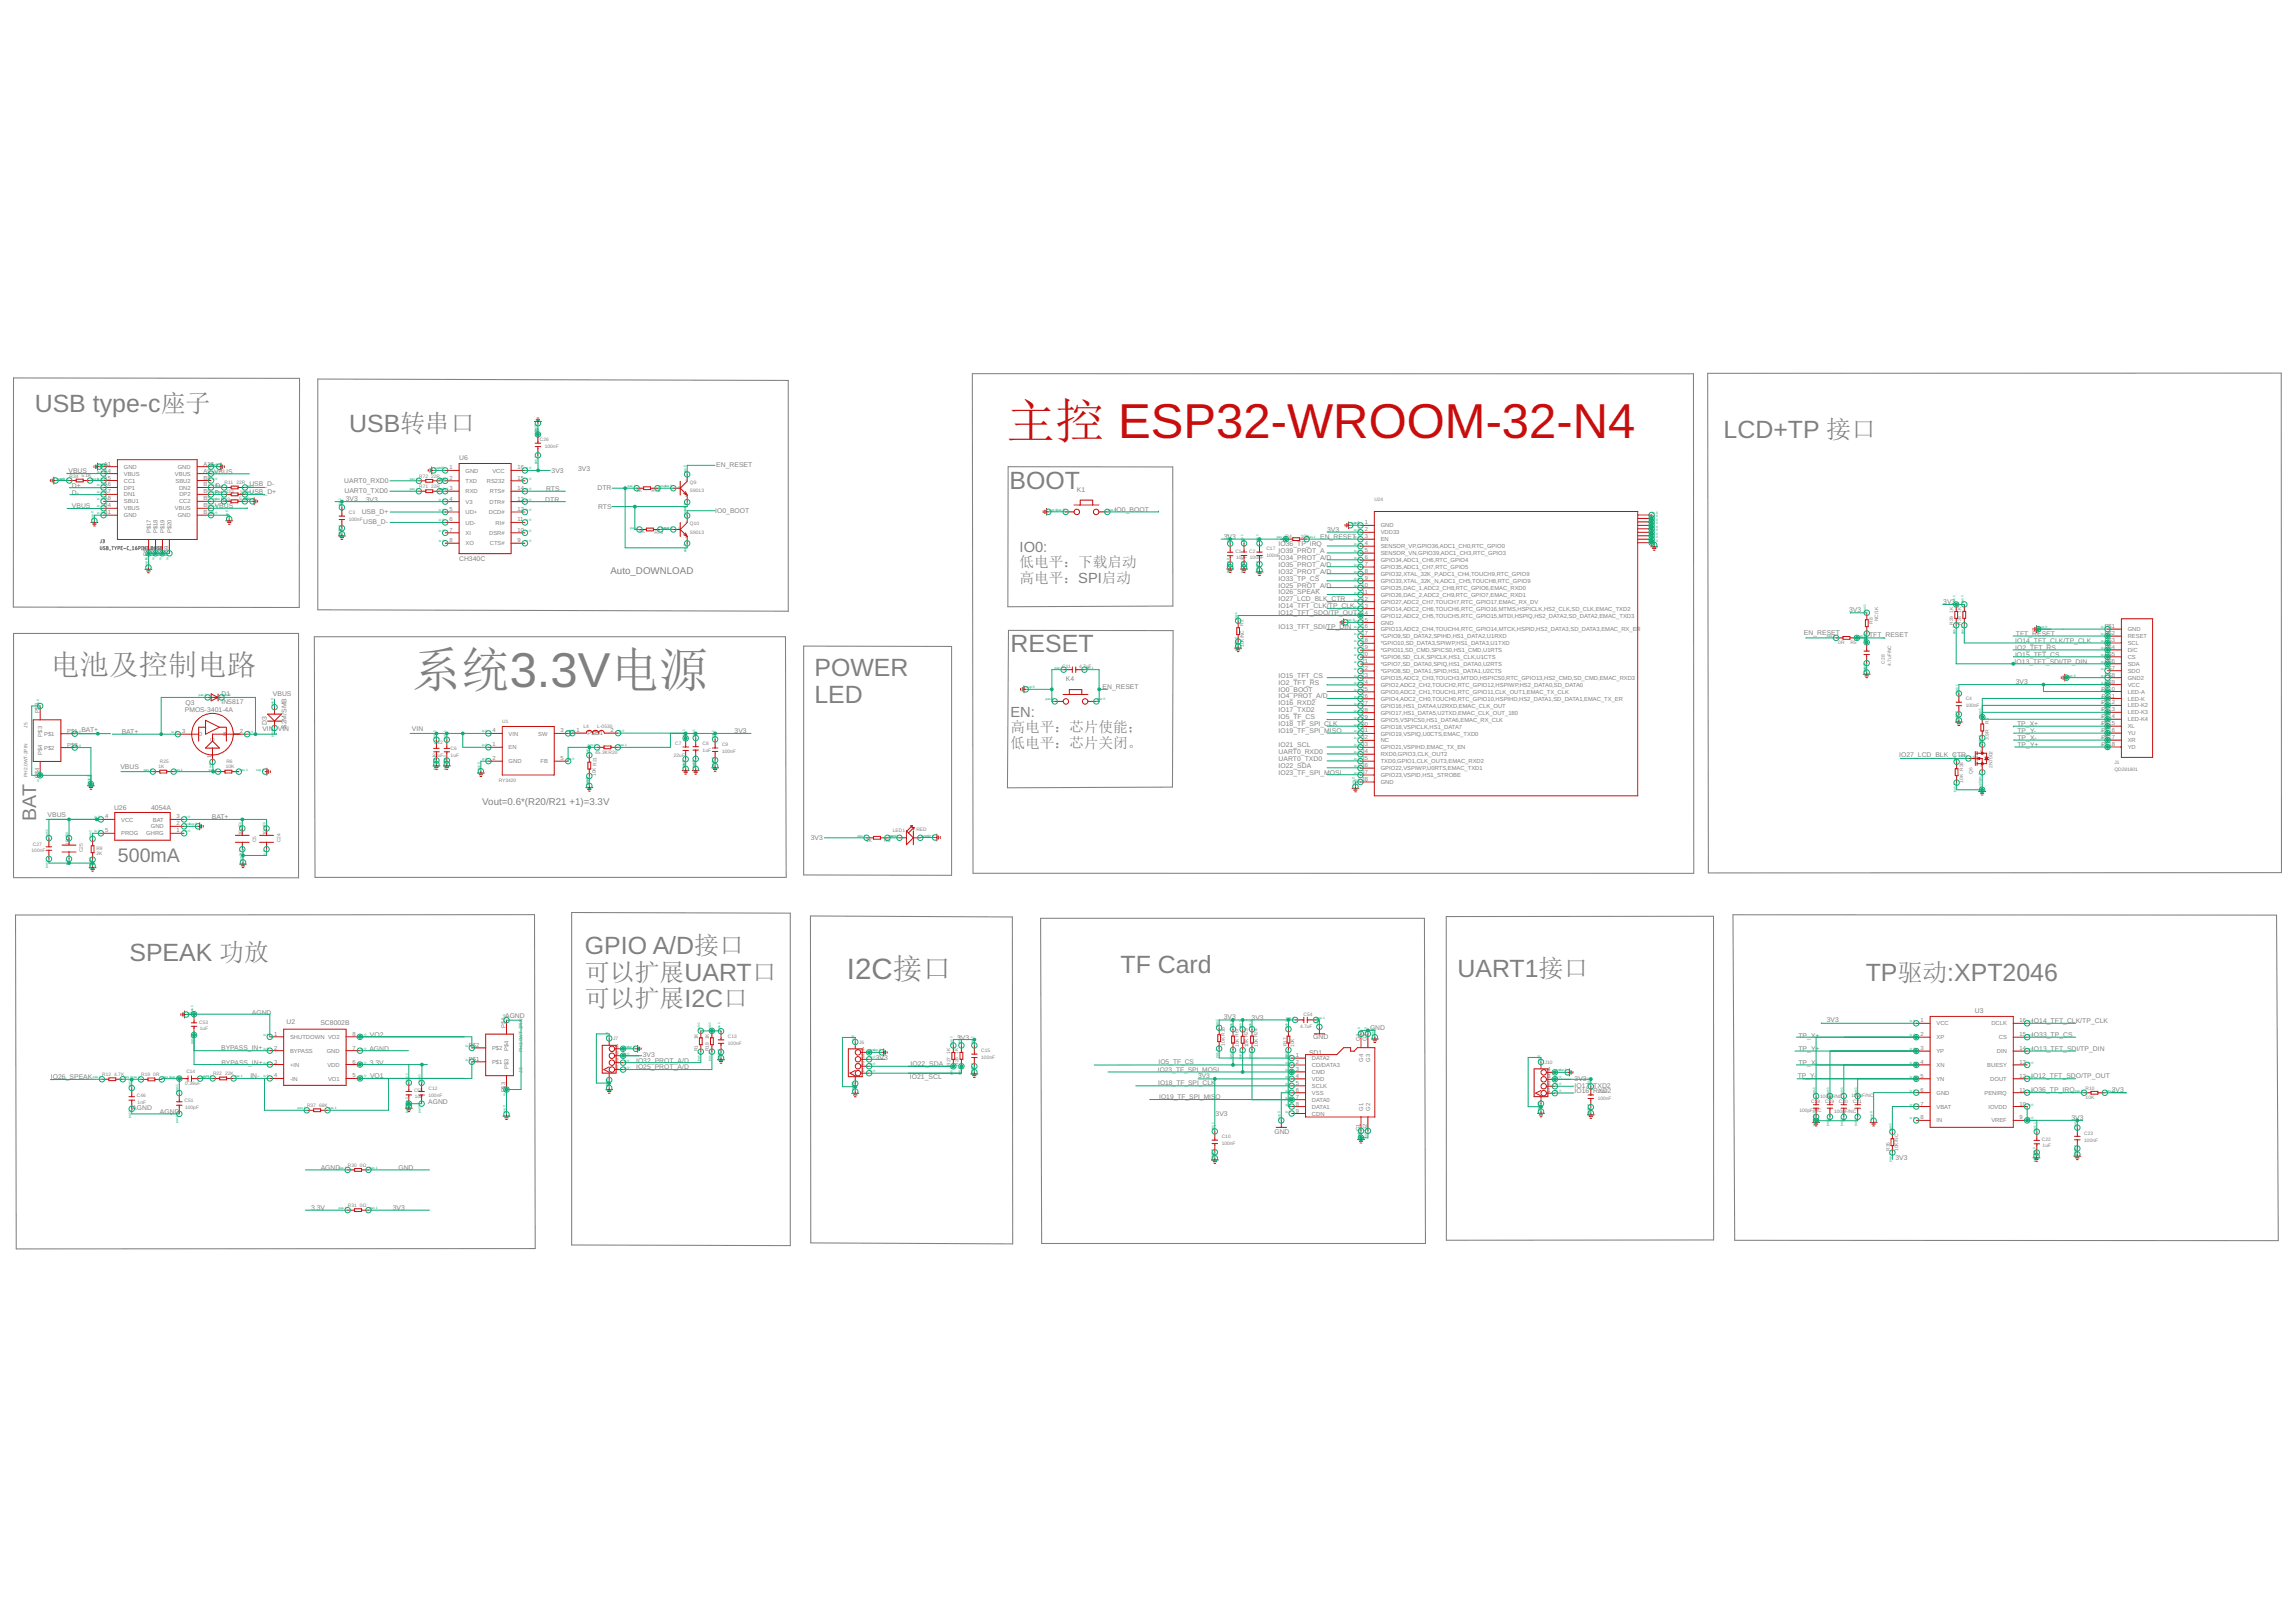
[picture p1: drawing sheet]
<svg xmlns="http://www.w3.org/2000/svg" width="841mm" height="594mm" viewBox="0 0 841 594" stroke-linecap="round" stroke-linejoin="round" font-family="sans-serif">
<defs><g id="words">
<text font-size="17.9" fill="#c90d0c" x="368.9" y="160.3">主控 ESP32-WROOM-32-N4</text>
<text font-size="17.9" fill="#808080" x="150.9" y="251.7">系统3.3V电源</text>
<g font-size="10.8" fill="#808080">
<text x="18.5" y="247.4">电池及控制电路</text>
<text x="310.4" y="358.5">I2C接口</text>
</g>
<g font-size="9.1" fill="#808080">
<text x="12.7" y="150.8">USB type-c座子</text>
<text x="128" y="158.3">USB转串口</text>
<text x="631.6" y="160.4">LCD+TP 接口</text>
<text x="370" y="179">BOOT</text>
<text x="370.4" y="238.7">RESET</text>
<text x="298.5" y="247.6">POWER</text>
<text x="298.5" y="257.3">LED</text>
<text x="47.4" y="352.1">SPEAK 功放</text>
<text x="214.4" y="349.6">GPIO A/D接口</text>
<text x="214.4" y="359.2">可以扩展UART口</text>
<text x="410.6" y="356.5">TF Card</text>
<text x="534.1" y="357.7">UART1接口</text>
<text x="683.7" y="359.1">TP驱动:XPT2046</text>
<text x="214.4" y="368.9">可以扩展I2C口</text>
</g>
<g font-size="7.2" fill="#808080">
<text x="13.2" y="300.6" transform="rotate(-90 13.2 300.6)">BAT</text>
<text x="43.2" y="315.9">500mA</text>
</g>
<g font-size="5.4" fill="#808080">
<text x="373.6" y="202">IO0:</text>
<text x="373.6" y="207.7">低电平：下载启动</text>
<text x="373.6" y="213.4">高电平：SPI启动</text>
<text x="370.3" y="262.5">EN:</text>
<text x="370.3" y="268.2">高电平：芯片使能；</text>
<text x="370.3" y="273.9">低电平：芯片关闭。</text>
</g>
<g font-size="3.6" fill="#808080">
<text x="223.7" y="210.4">Auto_DOWNLOAD</text>
<text x="176.7" y="294.9">Vout=0.6*(R20/R21 +1)=3.3V</text>
</g>
<g font-size="2.5" fill="#808080">
<text x="25.1" y="173.3">VBUS</text>
<text x="78.4" y="173.5">VBUS</text>
<text x="168.2" y="168.5">U6</text>
<text x="202.1" y="173.1">3V3</text>
<text x="211.9" y="172.5">3V3</text>
<text x="262.5" y="171.2">EN_RESET</text>
<text x="26.4" y="178.6">D+</text>
<text x="78.9" y="178.6">D-</text>
<text x="91.4" y="178">USB_D-</text>
<text x="126.2" y="176.9">UART0_RXD0</text>
<text x="200.1" y="179.9">RTS</text>
<text x="218.9" y="179.6">DTR</text>
<text x="26.4" y="186">VBUS</text>
<text x="26.4" y="181.2">D-</text>
<text x="78.7" y="186">VBUS</text>
<text x="78.7" y="181.2">D+</text>
<text x="91.4" y="181">USB_D+</text>
<text x="126.3" y="180.7">UART0_TXD0</text>
<text x="126.7" y="183.5">3V3</text>
<text x="134.1" y="183.7">3V3</text>
<text x="199.8" y="183.7">DTR</text>
<text x="394.6" y="180.1">K1</text>
<text x="132.6" y="188.2">USB_D+</text>
<text x="133.1" y="192">USB_D-</text>
<text x="219.2" y="186.3">RTS</text>
<text x="262.1" y="187.7">IO0_BOOT</text>
<text x="408.5" y="187.5">IO0_BOOT</text>
<text x="448.5" y="197.4">3V3</text>
<text x="483.8" y="197.4">EN_RESET</text>
<text x="486.3" y="194.9">3V3</text>
<text x="468.6" y="200">IO36_TP_IRQ</text>
<text x="468.6" y="202.5">IO39_PROT_A</text>
<text x="168.2" y="205.3">CH340C</text>
<text x="468.6" y="205">IO34_PROT_A/D</text>
<text x="468.6" y="207.6">IO35_PROT_A/D</text>
<text x="468.6" y="212.7">IO33_TP_CS</text>
<text x="468.6" y="210.1">IO32_PROT_A/D</text>
<text x="468.6" y="215.2">IO25_PROT_A/D</text>
<text x="468.6" y="217.7">IO26_SPEAK</text>
<text x="468.6" y="220.3">IO27_LCD_BLK_CTR</text>
<text x="712.1" y="221.3">3V3</text>
<text x="468.6" y="222.8">IO14_TFT_CLK/TP_CLK</text>
<text x="468.6" y="225.4">IO12_TFT_SDO/TP_OUT</text>
<text x="677.6" y="224.1">3V3</text>
<text x="468.6" y="230.4">IO13_TFT_SDI/TP_DIN</text>
<text x="661.1" y="232.7">EN_RESET</text>
<text x="685" y="233.2">TFT_RESET</text>
<text x="738.7" y="232.8">TFT_RESET</text>
<text x="738.5" y="238.1">IO2_TFT_RS</text>
<text x="738.5" y="235.6">IO14_TFT_CLK/TP_CLK</text>
<text x="738.3" y="243.2">IO13_TFT_SDI/TP_DIN</text>
<text x="738.4" y="240.5">IO15_TFT_CS</text>
<text x="390.6" y="249.5">K4</text>
<text x="468.6" y="250.7">IO2_TFT_RS</text>
<text x="468.6" y="248.2">IO15_TFT_CS</text>
<text x="738.7" y="250.6">3V3</text>
<text x="81.2" y="257.7">IN5817</text>
<text x="81.2" y="255">D1</text>
<text x="100" y="255">VBUS</text>
<text x="404.1" y="252.2">EN_RESET</text>
<text x="468.6" y="253.3">IO0_BOOT</text>
<text x="468.6" y="255.8">IO4_PROT_A/D</text>
<text x="67.7" y="260.8">PMOS-3401-4A</text>
<text x="68" y="258.2">Q3</text>
<text x="468.6" y="263.4">IO5_TF_CS</text>
<text x="468.6" y="258.4">IO16_RXD2</text>
<text x="468.6" y="260.9">IO17_TXD2</text>
<text x="29.8" y="268.1">BAT+</text>
<text x="44.6" y="268.9">BAT+</text>
<text x="96.2" y="267.9">VIN</text>
<text x="97.7" y="265.6" transform="rotate(-90 97.7 265.6)">D3</text>
<text x="101.8" y="267.7">VIN</text>
<text x="105" y="267" transform="rotate(-90 105 267)">S2M/SMB</text>
<text x="151" y="267.8">VIN</text>
<text x="269.2" y="268.3">3V3</text>
<text x="468.6" y="266">IO18_TF_SPI_CLK</text>
<text x="468.6" y="268.5">IO19_TF_SPI_MISO</text>
<text x="739.2" y="266">TP_X+</text>
<text x="739.3" y="268.5">TP_Y-</text>
<text x="468.6" y="273.6">IO21_SCL</text>
<text x="739.3" y="271.1">TP_X-</text>
<text x="739.3" y="273.5">TP_Y+</text>
<text x="44.1" y="281.6">VBUS</text>
<text x="468.6" y="278.7">UART0_TXD0</text>
<text x="468.6" y="276.1">UART0_RXD0</text>
<text x="468.6" y="281.2">IO22_SDA</text>
<text x="696" y="277.2">IO27_LCD_BLK_CTR</text>
<text x="468.6" y="283.8">IO23_TF_SPI_MOSI</text>
<text x="17.4" y="299.4">VBUS</text>
<text x="41.8" y="296.8">U26</text>
<text x="55.4" y="296.6">4054A</text>
<text x="77.6" y="299.9">BAT+</text>
<text x="297.1" y="307.5">3V3</text>
<text x="92.3" y="371.7">AGND</text>
<text x="723.7" y="371">U3</text>
<text x="105" y="375.2">U2</text>
<text x="117.4" y="375.4">SC8002B</text>
<text x="185.1" y="372.9">AGND</text>
<text x="448.5" y="373.2">3V3</text>
<text x="458.6" y="373.7">3V3</text>
<text x="502.1" y="377.1">GND</text>
<text x="669.5" y="374.4">3V3</text>
<text x="744.6" y="374.7">IO14_TFT_CLK/TP_CLK</text>
<text x="135.6" y="379.7">VO2</text>
<text x="350.7" y="380.8">3V3</text>
<text x="481.2" y="380.7">GND</text>
<text x="659" y="380">TP_X+</text>
<text x="744.6" y="379.8">IO33_TP_CS</text>
<text x="81" y="384.5">BYPASS_IN+</text>
<text x="81.1" y="390">BYPASS_IN+</text>
<text x="135.3" y="384.8">AGND</text>
<text x="135.5" y="390">3.3V</text>
<text x="233.1" y="389.2">IO32_PROT_A/D</text>
<text x="235.6" y="387.3">3V3</text>
<text x="320.9" y="388.1">3V3</text>
<text x="479.7" y="386.3">SD1</text>
<text x="659" y="389.9">TP_X-</text>
<text x="659" y="384.8">TP_Y+</text>
<text x="744.6" y="384.8">IO13_TFT_SDI/TP_DIN</text>
<text x="18.7" y="395.4">IO26_SPEAK</text>
<text x="91.7" y="394.8">IN-</text>
<text x="135.6" y="394.9">VO1</text>
<text x="233.1" y="391.7">IO25_PROT_A/D</text>
<text x="333.4" y="395.3">IO21_SCL</text>
<text x="333.7" y="390.4">IO22_SDA</text>
<text x="577" y="395.9">3V3</text>
<text x="658.8" y="395">TP_Y-</text>
<text x="744.4" y="394.7">IO12_TFT_SDO/TP_OUT</text>
<text x="577" y="400.3">IO16_RXD2</text>
<text x="577" y="398.5">IO17_TXD2</text>
<text x="744.4" y="400.1">IO36_TP_IRQ</text>
<text x="773.8" y="399.8">3V3</text>
<text x="48.5" y="406.4">AGND</text>
<text x="58.6" y="408">AGND</text>
<text x="156.9" y="404.4">AGND</text>
<text x="445.4" y="408.7">3V3</text>
<text x="759.1" y="410.2">3V3</text>
<text x="467" y="415.5">GND</text>
<text x="694.6" y="424.7">3V3</text>
<text x="117.5" y="428.5">AGND</text>
<text x="146" y="428.5">GND</text>
<text x="114" y="443.3">3.3V</text>
<text x="144" y="443.3">3V3</text>
</g>
<g font-size="2.4" fill="#808080">
<text x="424.6" y="389.6">IO5_TF_CS</text>
<text x="424.3" y="392.5">IO23_TF_SPI_MOSI</text>
<text x="439.1" y="394.9">3V3</text>
<text x="424.5" y="397.6">IO18_TF_SPI_CLK</text>
<text x="424.8" y="402.5">IO19_TF_SPI_MIS</text>
<text x="445.4" y="402.5">O</text>
</g>
<g font-size="2.1" fill="#808080">
<text x="38.1" y="170.6">A1</text>
<text x="38.1" y="173.1">A4</text>
<text x="45.4" y="171.7">GND</text>
<text x="65.1" y="171.7">GND</text>
<text x="74.6" y="173.1">A9</text>
<text x="74.6" y="170.6">A12</text>
<text x="164.7" y="171.9">1</text>
<text x="170.6" y="173.1">GND</text>
<text x="180.4" y="173.1">VCC</text>
<text x="189.6" y="171.9">16</text>
<text x="38.1" y="175.6">A5</text>
<text x="38.1" y="178.2">A6</text>
<text x="45.4" y="174.2">VBUS</text>
<text x="45.4" y="176.8">CC1</text>
<text x="45.4" y="179.3">DP1</text>
<text x="64.1" y="174.2">VBUS</text>
<text x="64.3" y="176.8">SBU2</text>
<text x="65.6" y="179.3">DN2</text>
<text x="74.6" y="178.2">B7</text>
<text x="74.6" y="175.6">B8</text>
<text x="164.7" y="175.8">2</text>
<text x="164.7" y="179.6">3</text>
<text x="170.6" y="176.9">TXD</text>
<text x="178.4" y="176.9">RS232</text>
<text x="189.6" y="179.6">14</text>
<text x="189.6" y="175.8">15</text>
<text x="38.1" y="180.7">A7</text>
<text x="38.1" y="183.3">A8</text>
<text x="38.1" y="185.8">B4</text>
<text x="45.4" y="181.8">DN1</text>
<text x="45.4" y="184.4">SBU1</text>
<text x="65.6" y="184.4">CC2</text>
<text x="65.8" y="181.8">DP2</text>
<text x="74.6" y="185.8">B9</text>
<text x="74.6" y="183.3">B5</text>
<text x="74.6" y="180.7">B6</text>
<text x="164.7" y="183.4">4</text>
<text x="170.6" y="180.7">RXD</text>
<text x="170.6" y="184.5">V3</text>
<text x="179.4" y="184.5">DTR#</text>
<text x="179.5" y="180.7">RTS#</text>
<text x="189.6" y="183.4">13</text>
<text x="38.1" y="188.3">B1</text>
<text x="45.4" y="186.9">VBUS</text>
<text x="45.4" y="189.5">GND</text>
<text x="64.1" y="186.9">VBUS</text>
<text x="65.1" y="189.5">GND</text>
<text x="74.6" y="188.3">B12</text>
<text x="164.7" y="187.2">5</text>
<text x="164.7" y="191">6</text>
<text x="170.6" y="188.3">UD+</text>
<text x="179.1" y="188.3">DCD#</text>
<text x="189.6" y="191">11</text>
<text x="189.6" y="187.2">12</text>
<text x="55.2" y="195.2" transform="rotate(-90 55.2 195.2)">P$17</text>
<text x="57.8" y="195.2" transform="rotate(-90 57.8 195.2)">P$18</text>
<text x="60.3" y="195.2" transform="rotate(-90 60.3 195.2)">P$19</text>
<text x="62.8" y="195.2" transform="rotate(-90 62.8 195.2)">P$20</text>
<text x="164.7" y="194.8">7</text>
<text x="170.6" y="192.1">UD-</text>
<text x="170.6" y="195.9">XI</text>
<text x="179.3" y="195.9">DSR#</text>
<text x="181.6" y="192.1">RI#</text>
<text x="189.6" y="194.8">10</text>
<text x="500.1" y="192.1">1</text>
<text x="500.1" y="194.6">2</text>
<text x="500.1" y="197.2">3</text>
<text x="506" y="193.2">GND</text>
<text x="506" y="195.7">VDD33</text>
<text x="54.1" y="203.7" transform="rotate(-90 54.1 203.7)">P$6</text>
<text x="56.6" y="203.7" transform="rotate(-90 56.6 203.7)">P</text>
<text x="56.6" y="202.3" transform="rotate(-90 56.6 202.3)">$7</text>
<text x="59.2" y="203.7" transform="rotate(-90 59.2 203.7)">P</text>
<text x="59.2" y="202.3" transform="rotate(-90 59.2 202.3)">$8</text>
<text x="61.7" y="203.7" transform="rotate(-90 61.7 203.7)">P</text>
<text x="61.7" y="202.3" transform="rotate(-90 61.7 202.3)">$9</text>
<text x="164.7" y="198.6">8</text>
<text x="170.6" y="199.7">XO</text>
<text x="179.5" y="199.7">CTS#</text>
<text x="189.6" y="198.6">9</text>
<text x="500.1" y="199.7">4</text>
<text x="500.1" y="202.2">5</text>
<text x="506" y="198.3">EN</text>
<text x="506" y="200.8">SENSOR_VP,GPIO36,ADC1_CH0,RTC_GPIO0</text>
<text x="506" y="203.4">SENSOR_VN,GPIO39,ADC1_CH3,RTC_GPIO3</text>
<text x="500.1" y="204.8">6</text>
<text x="500.1" y="207.3">7</text>
<text x="500.1" y="209.9">8</text>
<text x="506" y="205.9">GPIO34,ADC1_CH6,RTC_GPIO4</text>
<text x="506" y="208.4">GPIO35,ADC1_CH7,RTC_GPIO5</text>
<text x="498.9" y="214.9">10</text>
<text x="500.1" y="212.4">9</text>
<text x="506" y="211">GPIO32,XTAL_32K_P,ADC1_CH4,TOUCH9,RTC_GPIO9</text>
<text x="506" y="213.5">GPIO33,XTAL_32K_N,ADC1_CH5,TOUCH8,RTC_GPIO9</text>
<text x="498.9" y="220">12</text>
<text x="499.1" y="217.5">11</text>
<text x="506" y="216.1">GPIO25,DAC_1,ADC2_CH8,RTC_GPIO6,EMAC_RXD0</text>
<text x="506" y="218.6">GPIO26,DAC_2,ADC2_CH9,RTC_GPIO7,EMAC_RXD1</text>
<text x="506" y="221.1">GPIO27,ADC2_CH7,TOUCH7,RTC_GPIO17,EMAC_RX_DV</text>
<text x="498.9" y="222.6">13</text>
<text x="498.9" y="225.1">14</text>
<text x="498.9" y="227.6">15</text>
<text x="506" y="223.7">GPIO14,ADC2_CH6,TOUCH6,RTC_GPIO16,MTMS,HSPICLK,HS2_CLK,SD_CLK,EMAC_TXD2</text>
<text x="506" y="226.2">GPIO12,ADC2_CH5,TOUCH5,RTC_GPIO15,MTDI,HSPIQ,HS2_DATA2,SD_DATA2,EMAC_TXD3</text>
<text x="498.9" y="230.2">16</text>
<text x="498.9" y="232.7">17</text>
<text x="506" y="228.8">GND</text>
<text x="506" y="231.3">GPIO13,ADC2_CH4,TOUCH4,RTC_GPIO14,MTCK,HSPID,HS2_DATA3,SD_DATA3,EMAC_RX_ER</text>
<text x="506" y="233.8">*GPIO9,SD_DATA2,SPIHD,HS1_DATA2,U1RXD</text>
<text x="771.3" y="230.1">P$1</text>
<text x="771.3" y="232.6">P$2</text>
<text x="779.7" y="231.2">GND</text>
<text x="779.7" y="233.7">RESET</text>
<text x="498.9" y="235.3">18</text>
<text x="498.9" y="237.8">19</text>
<text x="506" y="236.4">*GPIO10,SD_DATA3,SPIWP,HS1_DATA3,U1TXD</text>
<text x="506" y="238.9">*GPIO11,SD_CMD,SPICS0,HS1_CMD,U1RTS</text>
<text x="771.3" y="235.2">P$3</text>
<text x="771.3" y="237.7">P$4</text>
<text x="779.7" y="236.3">SCL</text>
<text x="779.7" y="238.8">D/C</text>
<text x="498.9" y="240.3">20</text>
<text x="498.9" y="242.9">21</text>
<text x="498.9" y="245.4">22</text>
<text x="506" y="241.5">*GPIO6,SD_CLK,SPICLK,HS1_CLK,U1CTS</text>
<text x="506" y="244">*GPIO7,SD_DATA0,SPIQ,HS1_DATA0,U2RTS</text>
<text x="771.3" y="240.2">P$5</text>
<text x="771.3" y="242.8">P$6</text>
<text x="771.3" y="245.3">P$7</text>
<text x="779.7" y="241.4">CS</text>
<text x="779.7" y="243.9">SDA</text>
<text x="498.9" y="248">23</text>
<text x="498.9" y="250.5">24</text>
<text x="506" y="246.5">*GPIO8,SD_DATA1,SPID,HS1_DATA1,U2CTS</text>
<text x="506" y="249.1">GPIO15,ADC2_CH3,TOUCH3,MTDO,HSPICS0,RTC_GPIO13,HS2_CMD,SD_CMD,EMAC_RXD3</text>
<text x="506" y="251.6">GPIO2,ADC2_CH2,TOUCH2,RTC_GPIO12,HSPIWP,HS2_DATA0,SD_DATA0</text>
<text x="771.3" y="247.9">P$8</text>
<text x="771.3" y="250.4">P$9</text>
<text x="779.7" y="246.4">SDO</text>
<text x="779.7" y="249">GND2</text>
<text x="779.7" y="251.5">VCC</text>
<text x="498.9" y="253">25</text>
<text x="498.9" y="255.6">26</text>
<text x="506" y="254.1">GPIO0,ADC2_CH1,TOUCH1,RTC_GPIO11,CLK_OUT1,EMAC_TX_CLK</text>
<text x="506" y="256.7">GPIO4,ADC2_CH0,TOUCH0,RTC_GPIO10,HSPIHD,HS2_DATA1,SD_DATA1,EMAC_TX_ER</text>
<text x="770.1" y="252.9">P$10</text>
<text x="770.2" y="255.5">P$11</text>
<text x="779.7" y="254">LED-A</text>
<text x="779.7" y="256.6">LED-K</text>
<text x="14.3" y="261.3" transform="rotate(-90 14.3 261.3)">P$3</text>
<text x="498.9" y="258.1">27</text>
<text x="498.9" y="260.7">28</text>
<text x="498.9" y="263.2">29</text>
<text x="506" y="259.2">GPIO16,HS1_DATA4,U2RXD,EMAC_CLK_OUT</text>
<text x="506" y="261.8">GPIO17,HS1_DATA5,U2TXD,EMAC_CLK_OUT_180</text>
<text x="770.1" y="258">P$12</text>
<text x="770.1" y="260.6">P$13</text>
<text x="770.1" y="263.1">P$14</text>
<text x="779.7" y="259.1">LED-K2</text>
<text x="779.7" y="261.7">LED-K3</text>
<text x="15.5" y="269.8" transform="rotate(-90 15.5 269.8)">P$3</text>
<text x="16.2" y="269.5">P$1</text>
<text x="24.7" y="268.4">P$1</text>
<text x="66.7" y="268.5">3</text>
<text x="72.6" y="269.7">D</text>
<text x="81.7" y="269.7">S</text>
<text x="87.8" y="268.5">2</text>
<text x="180.5" y="268.3">4</text>
<text x="186.4" y="269.4">VIN</text>
<text x="197.2" y="269.4">SW</text>
<text x="205.4" y="268.3">3</text>
<text x="211.3" y="268.2">1</text>
<text x="215.3" y="269.3">P$P2$1</text>
<text x="223.8" y="268.2">2</text>
<text x="498.9" y="265.7">30</text>
<text x="498.9" y="268.3">31</text>
<text x="506" y="264.3">GPIO5,VSPICS0,HS1_DATA6,EMAC_RX_CLK</text>
<text x="506" y="266.8">GPIO18,VSPICLK,HS1_DATA7</text>
<text x="506" y="269.4">GPIO19,VSPIQ,U0CTS,EMAC_TXD0</text>
<text x="770.1" y="265.6">P$15</text>
<text x="770.1" y="268.2">P$16</text>
<text x="779.7" y="264.2">LED-K4</text>
<text x="779.7" y="266.7">XL</text>
<text x="779.7" y="269.3">YU</text>
<text x="16.2" y="274.6">P$2</text>
<text x="24.7" y="273.5">P$2</text>
<text x="78.6" y="271.6" transform="rotate(-90 78.6 271.6)">G</text>
<text x="180.5" y="273.4">1</text>
<text x="186.4" y="274.5">EN</text>
<text x="498.9" y="270.8">32</text>
<text x="498.9" y="273.3">33</text>
<text x="498.9" y="275.9">34</text>
<text x="506" y="271.9">NC</text>
<text x="506" y="274.5">GPIO21,VSPIHD,EMAC_TX_EN</text>
<text x="770.1" y="270.7">P$17</text>
<text x="770.1" y="273.2">P$18</text>
<text x="779.7" y="271.8">XR</text>
<text x="779.7" y="274.4">YD</text>
<text x="15.5" y="276.6" transform="rotate(-90 15.5 276.6)">P$4</text>
<text x="77.5" y="277.5" transform="rotate(-90 77.5 277.5)">1</text>
<text x="180.5" y="278.4">2</text>
<text x="186.4" y="279.5">GND</text>
<text x="198" y="279.5">FB</text>
<text x="205.4" y="278.4">5</text>
<text x="498.9" y="278.4">35</text>
<text x="498.9" y="281">36</text>
<text x="506" y="277">RXD0,GPIO3,CLK_OUT2</text>
<text x="506" y="279.5">TXD0,GPIO1,CLK_OUT3,EMAC_RXD2</text>
<text x="14.3" y="285" transform="rotate(-90 14.3 285)">P</text>
<text x="14.3" y="283.6" transform="rotate(-90 14.3 283.6)">$4</text>
<text x="498.9" y="283.5">37</text>
<text x="498.9" y="286">38</text>
<text x="506" y="282.1">GPIO22,VSPIWP,U0RTS,EMAC_TXD1</text>
<text x="506" y="284.6">GPIO23,VSPID,HS1_STROBE</text>
<text x="506" y="287.2">GND</text>
<text x="38.5" y="299.8">4</text>
<text x="64.7" y="299.8">3</text>
<text x="38.5" y="304.9">5</text>
<text x="44.4" y="300.9">VCC</text>
<text x="44.4" y="306">PROG</text>
<text x="53.6" y="306">GHRG</text>
<text x="55.3" y="303.4">GND</text>
<text x="56" y="300.9">BAT</text>
<text x="64.7" y="304.9">1</text>
<text x="64.7" y="302.3">2</text>
<text x="185.3" y="376.4" transform="rotate(-90 185.3 376.4)">P$4</text>
<text x="703.8" y="374.5">1</text>
<text x="709.6" y="375.6">VCC</text>
<text x="729.7" y="375.6">DCLK</text>
<text x="740.1" y="374.5">16</text>
<text x="100.4" y="379.4">1</text>
<text x="106.3" y="380.5">SHUTDOWN VO2</text>
<text x="129.2" y="379.4">8</text>
<text x="171.9" y="383.5">P</text>
<text x="173.3" y="383.5">$2</text>
<text x="225.6" y="383.8">4</text>
<text x="498.4" y="381.4" transform="rotate(-90 498.4 381.4)">G4</text>
<text x="500.9" y="381.4" transform="rotate(-90 500.9 381.4)">G3</text>
<text x="703.8" y="379.5">2</text>
<text x="709.6" y="380.6">XP</text>
<text x="732.5" y="380.6">CS</text>
<text x="740.1" y="379.5">15</text>
<text x="100.4" y="384.5">2</text>
<text x="100.4" y="389.6">3</text>
<text x="106.3" y="385.6">BYPASS</text>
<text x="119.7" y="385.6">GND</text>
<text x="129.2" y="389.6">6</text>
<text x="129.2" y="384.5">7</text>
<text x="171.9" y="388.5">P$1</text>
<text x="180.3" y="389.7">P$1</text>
<text x="180.3" y="384.6">P$2</text>
<text x="186.4" y="384.9" transform="rotate(-90 186.4 384.9)">P$4</text>
<text x="225.6" y="388.9">2</text>
<text x="225.6" y="386.3">3</text>
<text x="315.8" y="387.6">3</text>
<text x="315.8" y="385.1">4</text>
<text x="474.9" y="387.2">1</text>
<text x="474.9" y="389.7">2</text>
<text x="480.8" y="388.3">DATA2</text>
<text x="499.5" y="388.9" transform="rotate(-90 499.5 388.9)">G4</text>
<text x="502.1" y="388.9" transform="rotate(-90 502.1 388.9)">G3</text>
<text x="703.8" y="384.6">3</text>
<text x="703.8" y="389.7">4</text>
<text x="709.6" y="385.7">YP</text>
<text x="731.8" y="385.7">DIN</text>
<text x="740.1" y="389.7">13</text>
<text x="740.1" y="384.6">14</text>
<text x="100.4" y="394.6">4</text>
<text x="106.3" y="390.7">+IN</text>
<text x="106.3" y="395.8">-IN</text>
<text x="120" y="390.7">VDD</text>
<text x="120.2" y="395.8">VO1</text>
<text x="129.2" y="394.6">5</text>
<text x="186.4" y="391.6" transform="rotate(-90 186.4 391.6)">P$3</text>
<text x="225.6" y="391.4">1</text>
<text x="315.8" y="392.7">1</text>
<text x="315.8" y="390.2">2</text>
<text x="474.9" y="392.3">3</text>
<text x="474.9" y="394.8">4</text>
<text x="480.8" y="390.8">CD/DATA3</text>
<text x="480.8" y="393.4">CMD</text>
<text x="480.8" y="395.9">VDD</text>
<text x="567" y="394.9">3</text>
<text x="567" y="392.4">4</text>
<text x="703.8" y="394.8">5</text>
<text x="709.6" y="390.8">XN</text>
<text x="709.6" y="395.9">YN</text>
<text x="728.2" y="390.8">BUESY</text>
<text x="729.4" y="395.9">DOUT</text>
<text x="740.1" y="394.8">12</text>
<text x="185.3" y="400.1" transform="rotate(-90 185.3 400.1)">P$3</text>
<text x="474.9" y="397.3">5</text>
<text x="474.9" y="399.9">6</text>
<text x="480.8" y="398.5">SCLK</text>
<text x="480.8" y="401">VSS</text>
<text x="567" y="400">1</text>
<text x="567" y="397.5">2</text>
<text x="703.8" y="399.8">6</text>
<text x="709.6" y="401">GND</text>
<text x="727.3" y="401">PENIRQ</text>
<text x="740.1" y="399.8">11</text>
<text x="474.9" y="402.4">7</text>
<text x="474.9" y="405">8</text>
<text x="474.9" y="407.5">9</text>
<text x="480.8" y="403.5">DATA0</text>
<text x="480.8" y="406.1">DATA1</text>
<text x="499.5" y="406.8" transform="rotate(-90 499.5 406.8)">G1</text>
<text x="502.1" y="406.8" transform="rotate(-90 502.1 406.8)">G2</text>
<text x="703.8" y="404.9">7</text>
<text x="709.6" y="406">VBAT</text>
<text x="728.7" y="406">IOVDD</text>
<text x="740.1" y="404.9">10</text>
<text x="480.8" y="408.6">CDN</text>
<text x="703.8" y="410">8</text>
<text x="709.6" y="411.1">IN</text>
<text x="729.7" y="411.1">VREF</text>
<text x="740.1" y="410">9</text>
<text x="498.4" y="414.3" transform="rotate(-90 498.4 414.3)">G1</text>
<text x="500.9" y="414.3" transform="rotate(-90 500.9 414.3)">G2</text>
</g>
<g font-size="1.8" fill="#808080">
<text x="197.9" y="161.6">C26</text>
<text x="199.7" y="164.2">100nF</text>
<text x="25.5" y="174.9">R34</text>
<text x="29.9" y="174.9">5.1K</text>
<text x="82.3" y="177.5">R11</text>
<text x="86.7" y="177.4">22R</text>
<text x="153.6" y="178.8">R71</text>
<text x="153.6" y="175">R72</text>
<text x="158" y="178.8">22R</text>
<text x="158" y="175">22R</text>
<text x="252.8" y="177.2">Q9</text>
<text x="81.1" y="183.3">R33</text>
<text x="82.4" y="180.7">R32</text>
<text x="87.7" y="183.2">5.1K</text>
<text x="87.9" y="180.8">22R</text>
<text x="233.1" y="180.2">1K</text>
<text x="238.8" y="180.3">R75</text>
<text x="252.8" y="180.3">S9013</text>
<text x="503.6" y="183.5">U24</text>
<text x="127.8" y="190.9">100nF</text>
<text x="127.8" y="188.4">C3</text>
<text x="234.2" y="195.3">1K</text>
<text x="239.8" y="195.4">R74</text>
<text x="252.8" y="195.5">S9013</text>
<text x="252.8" y="192.3">Q10</text>
<text x="471.1" y="197.1">R4</text>
<text x="476.7" y="197.1">10K</text>
<text x="452.7" y="202.5">C1</text>
<text x="457.8" y="202.4">C2</text>
<text x="464.1" y="201.6">C17</text>
<text x="453" y="204.8">10u</text>
<text x="455.9" y="204.8">F 100n</text>
<text x="462" y="204.7">F</text>
<text x="464.1" y="204.1">100nF</text>
<text x="688.3" y="227.5" transform="rotate(-90 688.3 227.5)">NC/1K</text>
<text x="715.7" y="224.5" transform="rotate(-90 715.7 224.5)">1K</text>
<text x="718.7" y="224.5" transform="rotate(-90 718.7 224.5)">1K</text>
<text x="455.7" y="229.3" transform="rotate(-90 455.7 229.3)">R2</text>
<text x="686.3" y="228.4" transform="rotate(-90 686.3 228.4)">R8</text>
<text x="715.8" y="228.9" transform="rotate(-90 715.8 228.9)">R29</text>
<text x="718.7" y="228.9" transform="rotate(-90 718.7 228.9)">R28</text>
<text x="455.8" y="237" transform="rotate(-90 455.8 237)">10K/NC</text>
<text x="673.7" y="236.1">0R</text>
<text x="678.1" y="236">R5</text>
<text x="389.3" y="244.6">C11</text>
<text x="395.5" y="244.6">4.7uF</text>
<text x="690.8" y="243" transform="rotate(-90 690.8 243)">C28</text>
<text x="693" y="243.9" transform="rotate(-90 693 243.9)">4.7uF/NC</text>
<text x="720.4" y="256.6">C4</text>
<text x="720.4" y="259.1">100nF</text>
<text x="10.1" y="266.5" transform="rotate(-90 10.1 266.5)">J5</text>
<text x="184.1" y="264.8">U1</text>
<text x="213.8" y="266.7">L4</text>
<text x="218.9" y="266.5">L-0530</text>
<text x="728.8" y="265" transform="rotate(-90 728.8 265)">R7</text>
<text x="159" y="272.6">C</text>
<text x="160.3" y="272.6">42</text>
<text x="165.1" y="274.9">C6</text>
<text x="247.5" y="272.8">C7</text>
<text x="257.5" y="275.4">1uF</text>
<text x="257.5" y="272.8">C8</text>
<text x="264.6" y="275.9">100nF</text>
<text x="264.6" y="273.3">C9</text>
<text x="728.8" y="270.9" transform="rotate(-90 728.8 270.9)">3.9R</text>
<text x="58.1" y="281.3">1K</text>
<text x="58.6" y="279.3">R25</text>
<text x="82.7" y="281.3">10K</text>
<text x="83" y="279.3">R6</text>
<text x="158.4" y="277.4">22</text>
<text x="160.4" y="277.4">uF</text>
<text x="165.1" y="277.2">1uF</text>
<text x="218.1" y="276.2">45.3KR20</text>
<text x="246.9" y="277.3">22uF</text>
<text x="730.1" y="281.3" transform="rotate(-90 730.1 281.3)">2N7002</text>
<text x="774.9" y="280">J1</text>
<text x="10.1" y="284.5" transform="rotate(-90 10.1 284.5)">PH2.0WT-2PIN</text>
<text x="182.8" y="286.4">RY3420</text>
<text x="218.4" y="284.3" transform="rotate(-90 218.4 284.3)">10K R21</text>
<text x="719.4" y="286.7" transform="rotate(-90 719.4 286.7)">10K R38</text>
<text x="722.9" y="283.5" transform="rotate(-90 722.9 283.5)">Q6</text>
<text x="774.9" y="282.5">QD281801</text>
<text x="88.8" y="306" transform="rotate(-90 88.8 306)">10uF</text>
<text x="97.7" y="306" transform="rotate(-90 97.7 306)">10uF</text>
<text x="327.2" y="304.6">LED1</text>
<text x="335.8" y="304.4">RED</text>
<text x="12.1" y="309.8">C27</text>
<text x="25.3" y="309.5" transform="rotate(-90 25.3 309.5)">10uF</text>
<text x="35.3" y="311.2">R9</text>
<text x="93.9" y="308.5" transform="rotate(-90 93.9 308.5)">C5</text>
<text x="102.8" y="308.5" transform="rotate(-90 102.8 308.5)">C24</text>
<text x="317.4" y="308.2">1K</text>
<text x="324" y="308.3">R3</text>
<text x="11.6" y="312.1">100nF</text>
<text x="30.4" y="312.1" transform="rotate(-90 30.4 312.1)">C25</text>
<text x="35.3" y="313.2">2K</text>
<text x="73" y="374.9">C53</text>
<text x="73.2" y="377.2">1uF</text>
<text x="476.4" y="376.4">4.7uF</text>
<text x="477.7" y="372">C54</text>
<text x="224.6" y="381">J7</text>
<text x="255.7" y="380.7" transform="rotate(-90 255.7 380.7)">1K</text>
<text x="259.7" y="380.7" transform="rotate(-90 259.7 380.7)">1K</text>
<text x="266.8" y="382.8">100nF</text>
<text x="266.8" y="380.2">C13</text>
<text x="314.8" y="382.3">J6</text>
<text x="448.8" y="383" transform="rotate(-90 448.8 383)">10K R16</text>
<text x="453.9" y="383.5" transform="rotate(-90 453.9 383.5)">10K R67</text>
<text x="457.5" y="383.6" transform="rotate(-90 457.5 383.6)">10K R23</text>
<text x="460.9" y="383.5" transform="rotate(-90 460.9 383.5)">10K R24</text>
<text x="471.6" y="383.3" transform="rotate(-90 471.6 383.3)">R17</text>
<text x="474.2" y="383.5" transform="rotate(-90 474.2 383.5)">10K</text>
<text x="191.5" y="385.3" transform="rotate(-90 191.5 385.3)">PH2.0WT-2PIN</text>
<text x="255.7" y="385.1" transform="rotate(-90 255.7 385.1)">R1</text>
<text x="259.8" y="385.1" transform="rotate(-90 259.8 385.1)">R18</text>
<text x="348.2" y="386" transform="rotate(-90 348.2 386)">1K</text>
<text x="351.2" y="386" transform="rotate(-90 351.2 386)">1K</text>
<text x="359.6" y="388">100nF</text>
<text x="359.6" y="385.4">C15</text>
<text x="566.1" y="389.6">J10</text>
<text x="37.5" y="394.2">R12</text>
<text x="41.9" y="394.1">4.7K</text>
<text x="51.8" y="394.3">R19</text>
<text x="56.2" y="394.2">0R</text>
<text x="68.3" y="393">C14</text>
<text x="78.1" y="393.9">R22</text>
<text x="82.5" y="393.9">22K</text>
<text x="191.5" y="393" transform="rotate(-90 191.5 393)">J8</text>
<text x="348.3" y="390.4" transform="rotate(-90 348.3 390.4)">R27</text>
<text x="351.2" y="390.4" transform="rotate(-90 351.2 390.4)">R26</text>
<text x="50.2" y="401.9">C46</text>
<text x="67.9" y="397.5">0.39uF</text>
<text x="151.7" y="400">C55</text>
<text x="157" y="401.7">100nF</text>
<text x="157" y="399.2">C12</text>
<text x="585.5" y="400.4">C16</text>
<text x="678.5" y="402">100pF/NC</text>
<text x="764.3" y="399.3">R10</text>
<text x="50.4" y="404.2">1nF</text>
<text x="67.6" y="403.8">C51</text>
<text x="67.9" y="406.1">100pF</text>
<text x="112.5" y="405.6">R37</text>
<text x="116.9" y="405.5">68K</text>
<text x="152" y="402.3">1uF</text>
<text x="585.5" y="403">100nF</text>
<text x="659.4" y="407.3">100pF/NC</text>
<text x="663.7" y="404">C18</text>
<text x="667" y="402.2">100p</text>
<text x="668.8" y="404">C19</text>
<text x="671" y="402.2">F/NC</text>
<text x="672.1" y="407.8">100p</text>
<text x="673.9" y="404">C20</text>
<text x="676.1" y="407.8">F/NC</text>
<text x="679" y="404">C21</text>
<text x="764.3" y="402.4">10K</text>
<text x="447.7" y="419.5">100nF</text>
<text x="447.7" y="416.9">C10</text>
<text x="748.3" y="417.9">C22</text>
<text x="763.8" y="418.1">100nF</text>
<text x="763.8" y="415.6">C23</text>
<text x="692.6" y="421.6" transform="rotate(-90 692.6 421.6)">R35</text>
<text x="695.6" y="421.6" transform="rotate(-90 695.6 421.6)">10K/NC</text>
<text x="748.5" y="420.2">1uF</text>
<text x="127.5" y="427.4">R30</text>
<text x="131.9" y="427.4">0Ω</text>
<text x="127.5" y="442.1">R31</text>
<text x="131.9" y="442.1">0Ω</text>
</g>
<g font-size="1.2" fill="#0dab76">
<text x="196.8" y="158.8" transform="rotate(-90 196.8 158.8)">psausp10</text>
<text x="35.6" y="170.6">ios0up 0</text>
<text x="35.6" y="173.1">io 0</text>
<text x="77" y="170.6">sup00</text>
<text x="77.7" y="173.1">io 0</text>
<text x="77.7" y="170.6">io</text>
<text x="159.2" y="171.9">supio00</text>
<text x="192.7" y="171.9">io 0</text>
<text x="196.8" y="170.1" transform="rotate(-90 196.8 170.1)">pas 1</text>
<text x="251.5" y="173.4" transform="rotate(-90 251.5 173.4)">pas 0</text>
<text x="20.7" y="175.7">sup 0</text>
<text x="22" y="175.7">pas 1</text>
<text x="33.3" y="175.7">pas i1o 0</text>
<text x="35.6" y="178.2">io 0</text>
<text x="77.7" y="178.2">iop0as 1</text>
<text x="77.7" y="175.6">io 0</text>
<text x="90.1" y="178.2">pas 1</text>
<text x="150.2" y="179.6">pas 1</text>
<text x="150.2" y="175.8">pas 1</text>
<text x="160.8" y="175.8">iop0</text>
<text x="160.8" y="179.6">iop0</text>
<text x="162.2" y="179.6">as 1</text>
<text x="162.2" y="175.8">as 1</text>
<text x="192.7" y="179.6">io 0</text>
<text x="192.7" y="175.8">io 0</text>
<text x="230" y="178.5">pas 1</text>
<text x="241.3" y="178.5">pasp1as 0</text>
<text x="35.6" y="180.7">io 0</text>
<text x="35.6" y="183.3">io 0</text>
<text x="35.6" y="185.8">io 0</text>
<text x="77.7" y="185.8">io 0</text>
<text x="77.7" y="183.3">iop0as 1</text>
<text x="77.7" y="180.7">iop0as 1</text>
<text x="89.2" y="183.3">suppas 1</text>
<text x="90.1" y="180.7">pas 1</text>
<text x="91.5" y="183.3">0</text>
<text x="124.9" y="185.5" transform="rotate(-90 124.9 185.5)">pas</text>
<text x="124.9" y="183.2" transform="rotate(-90 124.9 183.2)">1</text>
<text x="160.8" y="183.4">io 0</text>
<text x="192.7" y="183.4">io 0</text>
<text x="251.5" y="184.9" transform="rotate(-90 251.5 184.9)">0</text>
<text x="34.2" y="190.4" transform="rotate(-90 34.2 190.4)">sup 0</text>
<text x="35.6" y="188.3">io 0</text>
<text x="77.7" y="188.3">io 0</text>
<text x="83.6" y="189.7" transform="rotate(-90 83.6 189.7)">su</text>
<text x="83.6" y="188.5" transform="rotate(-90 83.6 188.5)">p 0</text>
<text x="160.8" y="187.2">io 0</text>
<text x="160.8" y="191">io 0</text>
<text x="192.7" y="191">io 0</text>
<text x="192.7" y="187.2">io 0</text>
<text x="251.5" y="188.5" transform="rotate(-90 251.5 188.5)">papa0s</text>
<text x="251.5" y="187.1" transform="rotate(-90 251.5 187.1)">s</text>
<text x="384.5" y="187.1">sup 0pas 0</text>
<text x="406.1" y="187.1">pas 0</text>
<text x="605.6" y="190.8">io 0</text>
<text x="605.6" y="189.5">io 0</text>
<text x="605.6" y="188.3">io 0</text>
<text x="124.9" y="196.8" transform="rotate(-90 124.9 196.8)">passu1p 0</text>
<text x="160.8" y="194.8">io 0</text>
<text x="192.7" y="194.8">io 0</text>
<text x="231" y="193.6">pas</text>
<text x="233.3" y="193.6">1</text>
<text x="242.3" y="193.6">papsa1s 0</text>
<text x="450.4" y="197.4" transform="rotate(-90 450.4 197.4)">s 1</text>
<text x="455.5" y="197.3" transform="rotate(-90 455.5 197.3)">s 1</text>
<text x="461.2" y="197.3" transform="rotate(-90 461.2 197.3)">s 1</text>
<text x="467.9" y="197.1">pas 1</text>
<text x="479.2" y="197.1">pas 1</text>
<text x="495.2" y="192">suip 0</text>
<text x="496.2" y="194.6">io 0</text>
<text x="496.2" y="197.2">io 0</text>
<text x="496.5" y="192.1">o 0</text>
<text x="605.6" y="197.2">io 0</text>
<text x="605.6" y="195.9">io 0</text>
<text x="605.6" y="194.6">io 0</text>
<text x="605.6" y="193.4">io 0</text>
<text x="605.6" y="192.1">io 0</text>
<text x="160.8" y="198.6">io 0</text>
<text x="192.7" y="198.6">io 0</text>
<text x="251.5" y="202.4" transform="rotate(-90 251.5 202.4)">pas</text>
<text x="251.5" y="200" transform="rotate(-90 251.5 200)">0</text>
<text x="450.4" y="198.7" transform="rotate(-90 450.4 198.7)">pa</text>
<text x="455.5" y="198.7" transform="rotate(-90 455.5 198.7)">pa</text>
<text x="461.2" y="198.7" transform="rotate(-90 461.2 198.7)">pa</text>
<text x="496.2" y="199.7">io 0</text>
<text x="496.2" y="202.2">io 0</text>
<text x="605.6" y="198.4">io 0</text>
<text x="605.8" y="199.3" transform="rotate(-90 605.8 199.3)">sup 0</text>
<text x="54" y="207.5" transform="rotate(-90 54 207.5)">sup 0io 0</text>
<text x="56.6" y="205" transform="rotate(-90 56.6 205)">io 0</text>
<text x="59.2" y="205" transform="rotate(-90 59.2 205)">io 0</text>
<text x="61.7" y="205" transform="rotate(-90 61.7 205)">io 0</text>
<text x="455.5" y="210" transform="rotate(-90 455.5 210)">pas 1sup 0</text>
<text x="461.2" y="210" transform="rotate(-90 461.2 210)">passu1p 0</text>
<text x="496.2" y="204.8">io 0</text>
<text x="496.2" y="207.3">io 0</text>
<text x="496.2" y="209.9">io 0</text>
<text x="450.4" y="210.1" transform="rotate(-90 450.4 210.1)">pas 1sup 0</text>
<text x="496.2" y="212.4">io 0</text>
<text x="496.2" y="214.9">io 0</text>
<text x="496.2" y="217.5">io 0</text>
<text x="496.2" y="220">io 0</text>
<text x="716.5" y="221" transform="rotate(-90 716.5 221)">pas 1</text>
<text x="719.5" y="221" transform="rotate(-90 719.5 221)">pas 1</text>
<text x="453.4" y="227" transform="rotate(-90 453.4 227)">pas 1</text>
<text x="493.4" y="227.6">sup 0io 0</text>
<text x="496.2" y="222.6">io 0</text>
<text x="496.2" y="225.1">io 0</text>
<text x="683.8" y="224.1" transform="rotate(-90 683.8 224.1)">pas 1</text>
<text x="496.2" y="230.2">io 0</text>
<text x="496.2" y="232.7">io 0</text>
<text x="669.5" y="233.3">pas 1</text>
<text x="680.8" y="233.3">pas 1</text>
<text x="683.7" y="233.6" transform="rotate(-90 683.7 233.6)">s11</text>
<text x="716.5" y="232.4" transform="rotate(-90 716.5 232.4)">pas 1</text>
<text x="719.5" y="232.3" transform="rotate(-90 719.5 232.3)">pas 1</text>
<text x="747.3" y="230.1">sup 0</text>
<text x="770" y="230.1">io 0</text>
<text x="770" y="232.6">io 0</text>
<text x="453.4" y="238.3" transform="rotate(-90 453.4 238.3)">pass1up 0</text>
<text x="496.2" y="235.3">io 0</text>
<text x="496.2" y="237.8">io 0</text>
<text x="683.8" y="235.4" transform="rotate(-90 683.8 235.4)">ppaas</text>
<text x="770" y="235.2">io 0</text>
<text x="770" y="237.7">io 0</text>
<text x="386.5" y="244.9">pas 1</text>
<text x="397.8" y="244.9">pas 1</text>
<text x="496.2" y="240.3">io 0</text>
<text x="496.2" y="242.9">io 0</text>
<text x="496.2" y="245.4">io 0</text>
<text x="770" y="240.2">io 0</text>
<text x="770" y="242.8">io 0</text>
<text x="770" y="245.3">io 0</text>
<text x="496.2" y="248">io 0</text>
<text x="496.2" y="250.5">io 0</text>
<text x="683.7" y="246.2" transform="rotate(-90 683.7 246.2)">psausp10</text>
<text x="757.6" y="247.9">sup 0</text>
<text x="770" y="247.9">io 0</text>
<text x="770" y="250.4">io 0</text>
<text x="72.8" y="255.1">pas 0</text>
<text x="81.5" y="255.1">pas 0</text>
<text x="376.2" y="252.1">sup 0</text>
<text x="383.2" y="256.5">pas</text>
<text x="385.5" y="256.5">0</text>
<text x="402.1" y="256.5">pas 0</text>
<text x="496.2" y="253">io 0</text>
<text x="496.2" y="255.6">io 0</text>
<text x="717.5" y="253.7" transform="rotate(-90 717.5 253.7)">pas 1</text>
<text x="770" y="252.9">io 0</text>
<text x="770" y="255.5">io 0</text>
<text x="14.3" y="258.2" transform="rotate(-90 14.3 258.2)">io 0</text>
<text x="100.2" y="258.7" transform="rotate(-90 100.2 258.7)">pas 0</text>
<text x="496.2" y="258.1">io 0</text>
<text x="496.2" y="260.7">io 0</text>
<text x="496.2" y="263.2">io 0</text>
<text x="726.1" y="262.3" transform="rotate(-90 726.1 262.3)">pas 1</text>
<text x="770" y="258">io 0</text>
<text x="770" y="260.6">io 0</text>
<text x="770" y="263.1">io 0</text>
<text x="27.8" y="268.4">io 0</text>
<text x="62.8" y="268.5">io 0</text>
<text x="90.9" y="268.5">io 0</text>
<text x="100.2" y="270" transform="rotate(-90 100.2 270)">pa</text>
<text x="100.2" y="268.6" transform="rotate(-90 100.2 268.6)">s 0</text>
<text x="159.6" y="268.2" transform="rotate(-90 159.6 268.2)">1</text>
<text x="163.4" y="268.3" transform="rotate(-90 163.4 268.3)">1</text>
<text x="176.7" y="268.3">io 0</text>
<text x="207.4" y="268.2">ioi0</text>
<text x="208.8" y="268.3">o 0</text>
<text x="226.9" y="268.2">io 0</text>
<text x="254.6" y="269.9" transform="rotate(-90 254.6 269.9)">pa</text>
<text x="254.6" y="268.6" transform="rotate(-90 254.6 268.6)">s 1</text>
<text x="261.7" y="268.1" transform="rotate(-90 261.7 268.1)">1</text>
<text x="496.2" y="265.7">io 0</text>
<text x="496.2" y="268.3">io 0</text>
<text x="717.5" y="265" transform="rotate(-90 717.5 265)">passu1p 0</text>
<text x="770" y="265.6">io 0</text>
<text x="770" y="268.2">io 0</text>
<text x="27.8" y="273.5">io 0</text>
<text x="159.6" y="270.6" transform="rotate(-90 159.6 270.6)">pas</text>
<text x="163.4" y="270.6" transform="rotate(-90 163.4 270.6)">pas</text>
<text x="176.7" y="273.4">io 0</text>
<text x="215.5" y="273.4">pas 1</text>
<text x="226.8" y="273.4">pas 1</text>
<text x="250.9" y="270.1" transform="rotate(-90 250.9 270.1)">pas 1</text>
<text x="261.7" y="270.4" transform="rotate(-90 261.7 270.4)">pas</text>
<text x="496.2" y="270.8">io 0</text>
<text x="496.2" y="273.3">io 0</text>
<text x="496.2" y="275.9">io 0</text>
<text x="726.1" y="273.6" transform="rotate(-90 726.1 273.6)">papa1s 0</text>
<text x="726.1" y="272.2" transform="rotate(-90 726.1 272.2)">s</text>
<text x="770" y="270.7">io 0</text>
<text x="770" y="273.2">io 0</text>
<text x="77.5" y="281.4" transform="rotate(-90 77.5 281.4)">io 0</text>
<text x="159.6" y="281.9" transform="rotate(-90 159.6 281.9)">pas 1up 0</text>
<text x="159.6" y="279.5" transform="rotate(-90 159.6 279.5)">s</text>
<text x="163.4" y="281.9" transform="rotate(-90 163.4 281.9)">pas 1</text>
<text x="163.4" y="279.5" transform="rotate(-90 163.4 279.5)">sup 0</text>
<text x="176.7" y="278.4">io 0</text>
<text x="208.5" y="278.4">io 0</text>
<text x="215.6" y="276.2" transform="rotate(-90 215.6 276.2)">pas 1</text>
<text x="250.9" y="281.4" transform="rotate(-90 250.9 281.4)">psas 0</text>
<text x="250.9" y="280.6" transform="rotate(-90 250.9 280.6)">up 1</text>
<text x="254.6" y="281.3" transform="rotate(-90 254.6 281.3)">pas 0</text>
<text x="254.6" y="281.2" transform="rotate(-90 254.6 281.2)">sup 1</text>
<text x="261.7" y="281.7" transform="rotate(-90 261.7 281.7)">passu1p 0</text>
<text x="496.2" y="278.4">io 0</text>
<text x="496.2" y="281">io 0</text>
<text x="716.7" y="278.7" transform="rotate(-90 716.7 278.7)">pas 1</text>
<text x="718" y="277.4">pas 0</text>
<text x="14.3" y="286.3" transform="rotate(-90 14.3 286.3)">io 0</text>
<text x="33" y="286.8" transform="rotate(-90 33 286.8)">sup 0</text>
<text x="52.7" y="282.3">pas 1</text>
<text x="64" y="282.3">pas 1</text>
<text x="76.6" y="282.3">pas 1</text>
<text x="87.9" y="282.3">pas 1</text>
<text x="93.8" y="282.3">sup 0</text>
<text x="175.9" y="282.1" transform="rotate(-90 175.9 282.1)">sup 0</text>
<text x="215.6" y="287.6" transform="rotate(-90 215.6 287.6)">pup 1</text>
<text x="215.6" y="287.5" transform="rotate(-90 215.6 287.5)">sas 0</text>
<text x="496.2" y="283.5">io 0</text>
<text x="496.2" y="286">io 0</text>
<text x="496.4" y="287.8" transform="rotate(-90 496.4 287.8)">sup 0</text>
<text x="716.7" y="290" transform="rotate(-90 716.7 290)">pas 1</text>
<text x="726" y="288.9" transform="rotate(-90 726 288.9)">sup 0pas 0</text>
<text x="34.7" y="299.8">io 0</text>
<text x="67.8" y="299.8">io 0</text>
<text x="34.7" y="304.9">io 0</text>
<text x="67.8" y="304.9">io 0</text>
<text x="67.8" y="302.3">io 0</text>
<text x="69.2" y="302.3">sup 0</text>
<text x="88.4" y="303.1" transform="rotate(-90 88.4 303.1)">io 0</text>
<text x="97.3" y="303.1" transform="rotate(-90 97.3 303.1)">io 0</text>
<text x="17.6" y="306.6" transform="rotate(-90 17.6 306.6)">pas 1</text>
<text x="24.9" y="306.6" transform="rotate(-90 24.9 306.6)">io 0</text>
<text x="33.6" y="306.9" transform="rotate(-90 33.6 306.9)">pas 1</text>
<text x="314.2" y="306.5">pas 1</text>
<text x="325.5" y="306.5">pas 10</text>
<text x="326.3" y="306.5">pas</text>
<text x="337.6" y="306.5">pass0</text>
<text x="340" y="306.4">up 0</text>
<text x="17.6" y="317.9" transform="rotate(-90 17.6 317.9)">pas 1</text>
<text x="24.9" y="316.9" transform="rotate(-90 24.9 316.9)">io</text>
<text x="24.9" y="315.6" transform="rotate(-90 24.9 315.6)">0</text>
<text x="33.6" y="316.8" transform="rotate(-90 33.6 316.8)">su1p 0</text>
<text x="88.4" y="313.1" transform="rotate(-90 88.4 313.1)">o 0</text>
<text x="88.7" y="315.5" transform="rotate(-90 88.7 315.5)">supi0</text>
<text x="97.3" y="313.4" transform="rotate(-90 97.3 313.4)">i</text>
<text x="97.3" y="313.1" transform="rotate(-90 97.3 313.1)">o 0</text>
<text x="33.6" y="318.2" transform="rotate(-90 33.6 318.2)">pas</text>
<text x="68.6" y="371.2">sup 0</text>
<text x="70.7" y="371.1" transform="rotate(-90 70.7 371.1)">pas 1</text>
<text x="185.3" y="373.3" transform="rotate(-90 185.3 373.3)">io 0</text>
<text x="256.5" y="377.2" transform="rotate(-90 256.5 377.2)">pas 1</text>
<text x="260.5" y="377.2" transform="rotate(-90 260.5 377.2)">pas 1</text>
<text x="263.9" y="377.3" transform="rotate(-90 263.9 377.3)">pas 1</text>
<text x="446.4" y="376.1" transform="rotate(-90 446.4 376.1)">pas 1</text>
<text x="451.5" y="376.6" transform="rotate(-90 451.5 376.6)">pas 1</text>
<text x="455" y="376.7" transform="rotate(-90 455 376.7)">pas 1</text>
<text x="458.4" y="376.6" transform="rotate(-90 458.4 376.6)">pas 1</text>
<text x="471.3" y="373.2">pas 1</text>
<text x="471.8" y="376.6" transform="rotate(-90 471.8 376.6)">pas 1</text>
<text x="482.6" y="373.2">pas 1</text>
<text x="483.2" y="375.7" transform="rotate(-90 483.2 375.7)">sup 0</text>
<text x="500.9" y="377" transform="rotate(-90 500.9 377)">0</text>
<text x="503.5" y="377.3" transform="rotate(-90 503.5 377.3)">0</text>
<text x="699.9" y="374.5">io 0</text>
<text x="743.2" y="374.5">io 0</text>
<text x="70.7" y="382.4" transform="rotate(-90 70.7 382.4)">pas 1</text>
<text x="96.6" y="379.4">io 0</text>
<text x="132.2" y="379.4">io 0</text>
<text x="170.6" y="383.5">io 0</text>
<text x="222.9" y="380" transform="rotate(-90 222.9 380)">io 0</text>
<text x="228.7" y="383.8">ios0up 0</text>
<text x="313.1" y="381.3" transform="rotate(-90 313.1 381.3)">io 0</text>
<text x="349" y="382.6" transform="rotate(-90 349 382.6)">pas 1</text>
<text x="352" y="382.5" transform="rotate(-90 352 382.5)">pas</text>
<text x="352" y="380.2" transform="rotate(-90 352 380.2)">1</text>
<text x="356.7" y="382.6" transform="rotate(-90 356.7 382.6)">pas</text>
<text x="356.7" y="380.2" transform="rotate(-90 356.7 380.2)">1</text>
<text x="498.4" y="378.3" transform="rotate(-90 498.4 378.3)">io 0</text>
<text x="500.9" y="378.3" transform="rotate(-90 500.9 378.3)">io</text>
<text x="503.5" y="379.6" transform="rotate(-90 503.5 379.6)">sup</text>
<text x="699.9" y="379.5">io 0</text>
<text x="743.2" y="379.5">io 0</text>
<text x="96.6" y="384.5">io 0</text>
<text x="96.6" y="389.6">io 0</text>
<text x="132.2" y="389.6">io 0</text>
<text x="132.2" y="384.5">io 0</text>
<text x="170.6" y="388.5">io 0</text>
<text x="228.7" y="388.9">io 0</text>
<text x="228.7" y="386.3">io 0</text>
<text x="256.5" y="388.5" transform="rotate(-90 256.5 388.5)">pas 1</text>
<text x="260.5" y="388.5" transform="rotate(-90 260.5 388.5)">pas 1</text>
<text x="263.9" y="388.7" transform="rotate(-90 263.9 388.7)">passu1p 0</text>
<text x="318.9" y="387.6">io 0</text>
<text x="318.9" y="385.1">ios0up 0</text>
<text x="446.4" y="387.4" transform="rotate(-90 446.4 387.4)">pas 1</text>
<text x="451.5" y="387.9" transform="rotate(-90 451.5 387.9)">p</text>
<text x="451.5" y="387.2" transform="rotate(-90 451.5 387.2)">as 1</text>
<text x="455" y="388" transform="rotate(-90 455 388)">p</text>
<text x="455" y="387.3" transform="rotate(-90 455 387.3)">as 1</text>
<text x="458.4" y="387.9" transform="rotate(-90 458.4 387.9)">p</text>
<text x="458.4" y="387.2" transform="rotate(-90 458.4 387.2)">as 1</text>
<text x="471" y="387.2">io</text>
<text x="471" y="389.7">io</text>
<text x="471.8" y="387.9" transform="rotate(-90 471.8 387.9)">p</text>
<text x="471.8" y="387.2" transform="rotate(-90 471.8 387.2)">as 1</text>
<text x="472.3" y="387.2">0</text>
<text x="472.3" y="389.7">0</text>
<text x="564.4" y="388.6" transform="rotate(-90 564.4 388.6)">io</text>
<text x="564.4" y="387.3" transform="rotate(-90 564.4 387.3)">0</text>
<text x="699.9" y="384.6">io 0</text>
<text x="699.9" y="389.7">io 0</text>
<text x="743.2" y="389.7">io 0</text>
<text x="743.2" y="384.6">io 0</text>
<text x="34" y="394.9">pas 1</text>
<text x="45.3" y="394.9">pas 1pas 1</text>
<text x="59.6" y="395">pas 1</text>
<text x="62.4" y="394.7">pas 1</text>
<text x="73.7" y="394.7">papsas 1</text>
<text x="76" y="394.7">1</text>
<text x="85.9" y="394.6">pas 1</text>
<text x="96.6" y="394.6">io 0</text>
<text x="132.2" y="394.6">io 0</text>
<text x="149.5" y="394.9" transform="rotate(-90 149.5 394.9)">s 1</text>
<text x="154.1" y="394.9" transform="rotate(-90 154.1 394.9)">s 1</text>
<text x="228.7" y="391.4">io 0</text>
<text x="318.9" y="392.7">io 0</text>
<text x="318.9" y="390.2">io 0</text>
<text x="349" y="393.9" transform="rotate(-90 349 393.9)">pas 1</text>
<text x="352" y="393.9" transform="rotate(-90 352 393.9)">pas 1</text>
<text x="356.7" y="393.9" transform="rotate(-90 356.7 393.9)">passu1p 0</text>
<text x="471" y="392.3">io</text>
<text x="471" y="394.8">io</text>
<text x="472.3" y="392.3">0</text>
<text x="472.3" y="394.8">0</text>
<text x="570.1" y="394.9">io 0</text>
<text x="570.1" y="392.4">ios0up 0</text>
<text x="582.6" y="395.2" transform="rotate(-90 582.6 395.2)">1</text>
<text x="699.9" y="394.8">io 0</text>
<text x="743.2" y="394.8">io 0</text>
<text x="47.9" y="398.1" transform="rotate(-90 47.9 398.1)">pas 1</text>
<text x="65.3" y="400" transform="rotate(-90 65.3 400)">pas 1</text>
<text x="149.5" y="396.2" transform="rotate(-90 149.5 396.2)">pa</text>
<text x="154.1" y="396.3" transform="rotate(-90 154.1 396.3)">pa</text>
<text x="185.3" y="401.4" transform="rotate(-90 185.3 401.4)">io 0</text>
<text x="222.9" y="398.1" transform="rotate(-90 222.9 398.1)">sio</text>
<text x="222.9" y="397.5" transform="rotate(-90 222.9 397.5)">up00</text>
<text x="313.1" y="399.4" transform="rotate(-90 313.1 399.4)">sio</text>
<text x="313.1" y="398.8" transform="rotate(-90 313.1 398.8)">up00</text>
<text x="471" y="397.3">io</text>
<text x="471" y="399.9">io</text>
<text x="472.3" y="397.3">0</text>
<text x="472.3" y="399.9">0</text>
<text x="570.1" y="400">io 0</text>
<text x="570.1" y="397.5">io 0</text>
<text x="582.6" y="397.5" transform="rotate(-90 582.6 397.5)">pas</text>
<text x="665.2" y="401.1" transform="rotate(-90 665.2 401.1)">pas 1</text>
<text x="670.2" y="401.1" transform="rotate(-90 670.2 401.1)">pas 1</text>
<text x="675.3" y="401.1" transform="rotate(-90 675.3 401.1)">pas 1</text>
<text x="680.4" y="401.1" transform="rotate(-90 680.4 401.1)">pas 1</text>
<text x="699.9" y="399.8">io 0</text>
<text x="743.2" y="399.8">io 0</text>
<text x="760.4" y="399.9">pas 1</text>
<text x="771.7" y="399.9">pas 1</text>
<text x="109.1" y="406.3">pas 1</text>
<text x="120.4" y="406.3">pas 1</text>
<text x="149.5" y="407.5" transform="rotate(-90 149.5 407.5)">pas 1sup 0</text>
<text x="154.1" y="407.6" transform="rotate(-90 154.1 407.6)">pas 1</text>
<text x="185.3" y="407.8" transform="rotate(-90 185.3 407.8)">sup 0</text>
<text x="471" y="402.4">io</text>
<text x="471" y="405">io</text>
<text x="471" y="407.5">io 0</text>
<text x="472.3" y="402.4">0</text>
<text x="472.3" y="405">0</text>
<text x="564.4" y="406.8" transform="rotate(-90 564.4 406.8)">sio</text>
<text x="564.4" y="406.1" transform="rotate(-90 564.4 406.1)">up00</text>
<text x="699.9" y="404.9">io 0</text>
<text x="743.2" y="404.9">io 0</text>
<text x="47.9" y="409.5" transform="rotate(-90 47.9 409.5)">pas 1</text>
<text x="65.3" y="411.3" transform="rotate(-90 65.3 411.3)">pas 1</text>
<text x="469.2" y="410" transform="rotate(-90 469.2 410)">sup 0</text>
<text x="582.6" y="408.9" transform="rotate(-90 582.6 408.9)">passu1p 0</text>
<text x="665.2" y="412.4" transform="rotate(-90 665.2 412.4)">pas sup 0</text>
<text x="665.2" y="410.1" transform="rotate(-90 665.2 410.1)">1</text>
<text x="670.2" y="412.4" transform="rotate(-90 670.2 412.4)">pas</text>
<text x="670.2" y="410.1" transform="rotate(-90 670.2 410.1)">1</text>
<text x="675.3" y="412.4" transform="rotate(-90 675.3 412.4)">pas</text>
<text x="675.3" y="410.1" transform="rotate(-90 675.3 410.1)">1</text>
<text x="680.4" y="412.4" transform="rotate(-90 680.4 412.4)">pas</text>
<text x="680.4" y="410.1" transform="rotate(-90 680.4 410.1)">1</text>
<text x="686.2" y="410.1" transform="rotate(-90 686.2 410.1)">sup 0</text>
<text x="699.9" y="410">io 0</text>
<text x="743.2" y="410">io 0</text>
<text x="760.9" y="412.7" transform="rotate(-90 760.9 412.7)">pas</text>
<text x="760.9" y="410.4" transform="rotate(-90 760.9 410.4)">1</text>
<text x="444.8" y="414" transform="rotate(-90 444.8 414)">pas 1</text>
<text x="498.4" y="416.5" transform="rotate(-90 498.4 416.5)">isou0p 0</text>
<text x="500.9" y="416.5" transform="rotate(-90 500.9 416.5)">io 0</text>
<text x="693.1" y="414.2" transform="rotate(-90 693.1 414.2)">pas 1</text>
<text x="746" y="414.1" transform="rotate(-90 746 414.1)">pas 1</text>
<text x="444.8" y="425.4" transform="rotate(-90 444.8 425.4)">passu1p 0</text>
<text x="693.1" y="425.5" transform="rotate(-90 693.1 425.5)">pas 1</text>
<text x="745.9" y="423.1" transform="rotate(-90 745.9 423.1)">sup 0</text>
<text x="746" y="425.5" transform="rotate(-90 746 425.5)">pas 1</text>
<text x="760.9" y="424" transform="rotate(-90 760.9 424)">passu1p 0</text>
<text x="124.1" y="428.1">pas 1</text>
<text x="135.4" y="428.1">pas 1</text>
<text x="124.1" y="442.9">pas 1</text>
<text x="135.4" y="442.9">pas 1</text>
</g>
<g font-size="1.1" fill="#0dab76">
<text x="725.8" y="275.6">D</text>
<text x="722.9" y="277.8">G</text>
<text x="725.8" y="281">S</text>
</g>
<g font-size=".9" fill="#0dab76">
<text x="248.7" y="178.8">B</text>
<text x="251.2" y="176.3">C</text>
<text x="251.2" y="182">E</text>
<text x="251.2" y="191.4">C</text>
<text x="248.7" y="193.9">B</text>
<text x="251.2" y="197.1">E</text>
</g>
</g></defs>
<g fill="none" stroke="#808080" stroke-width=".37">
<path d="M37.1 197.6v1l-.4 .2M37.7 197.6l.6 .2-.1 .3h-.4M38 198.1l.3 .4-.6 .3M36.7 200.2l.1 .9 .2 .2 .4-.2v-.9M38.5 200.3l-.6 .1 .5 .5a.29 .29 0 0 1 0 .4 .29 .29 0 0 1-.4 0l-.1-.1M39 200.2l.6 .2-.2 .3 .3 .2-.2 .4h-.5zM39 200.7h.4M40.1 201.5h.5M41 200.2h.6M41.3 200.2v1.1M42 200.2l.4 .5M42.4 200.7v.6"/>
<path d="M42.8 200.2l-.4 .5M43.2 200.8l.6-.1v-.4l-.6-.1v1.1M44.4 200.7h.3M44.9 200.2h-.5v1.1h.5M45.3 200.9h.8M47.1 200.2l-.5 .2v.8l.5 .1M47.5 201.5h.5M48.5 201.3h.6M48.5 200.4l.3-.2v1.1M49.6 200.7h.5a.33 .33 0 0 1 0 .6 .33 .33 0 0 1-.5-.3zM50.1 200.2l-.5 .5M50.8 200.8l.6-.1-.1-.5h-.5v1.1"/>
<path d="M51.9 201.3h.2M51.9 200.2h.2M52 200.2v1.1M53.3 200.2v1.1l-.7-1.1v1.1M53.8 200.2l.6 .1-.2 .4M53.9 200.7h.3M54.1 200.7l.3 .4-.6 .2M54.9 201.3h.1M55.6 200.3v-.1a.5 .5 0 0 1 .5 .6 .5 .5 0 0 1-.6 .4zM56 200.4l-.5 .7M56.6 200.2l.2 1.1 .4-.2v-.9M58.3 200.3l-.5 .1 .5 .5a.32 .32 0 0 1-.1 .5 .32 .32 0 0 1-.5-.2"/>
<path d="M58.9 200.2l.6 .2-.3 .3 .3 .2-.1 .4h-.5zM58.9 200.7h.3"/>
</g>
<g fill="none" stroke="#808080" stroke-width=".38">
<path d="M5 138.4l104.8 .2-.1 83.9-104.8-.1zM116.5 138.8l172.4 .5v84.6l-172.4-.5zM356.3 136.9h264.3l.1 183-264.1-.1zM625.8 136.7h210.2l.1 182.9-210.1 .1zM369.4 170.9l60.4 .1v51l-60.5 .2zM5 232h104.4v89.5h-104.4zM115.2 233.2h172.6l.3 88.2h-172.7zM294.5 236.6l54.2 .2v83.8l-54.2-.1zM369.6 230.9l60.3 .1-.2 57.3-60.5 .2zM5.7 335.1l190.2-.1 .2 122.3-190.2 .1zM209.5 334.2l80.1 .3v121.7l-80.1-.2zM297 335.5l74 .4 .1 119.7-74-.4z"/>
<path d="M381.3 336.3h140.7l.4 119.1h-140.7zM530 335.7l97.9-.1 .1 118.6-98 .1zM635.1 335l199.2 .2 .6 119.2-199.2-.1z"/>
</g>
<g fill="none" stroke="#c90d0c" stroke-width=".37">
<path d="M195.9 154.4h2.5M196.5 153.7h1.3M196.8 153.1h.6M197.1 154.4v.6M197.1 159.1v3.2M18.5 175.7v.6M19.1 175.4v1.2M19.7 174.7v2.6M19.7 176h.7M25.4 176h2.5M27.9 175.5h2.6v1h-2.6zM30.5 176h2.5"/>
<path d="M34.5 170.6v.6M35.1 170.3v1.3M35.7 170.9h.7M35.7 169.7v2.5M38 170.9h5M38 176h5M38 178.5h5M38 173.5h5M43 168.4h29.2v29.2h-29.2zM72.2 170.9h5.1M72.2 176h5.1M72.2 178.5h5.1"/>
<path d="M72.2 173.5h5.1M80.3 170.9h.6M80.9 169.7v2.5M81.6 170.3v1.3M82.2 178.5h2.5M82.2 170.6v.6M84.7 178h2.5v1h-2.5zM87.2 178.5h2.6M153.5 176.1h2.5M153.5 179.9h2.5M156 179.4h2.6v1h-2.6zM156 175.6h2.6v1h-2.6z"/>
<path d="M156.9 172v.6M157.6 171.7v1.2M158.2 172.3h.6M158.2 171v2.6M158.6 176.1h2.5M158.6 179.9h2.5M163.2 172.3h5M163.2 176.1h5M163.2 179.9h5M168.2 169.8h19.1v33h-19.1zM187.3 172.3h5.1M187.3 176.1h5.1"/>
<path d="M187.3 179.9h5.1M196.1 163.6h2M196.1 162.3h2M197.1 163.6v3.2M233.3 178.8h2.6M235.9 178.3h2.5v1h-2.5zM238.4 178.8h2.5M246.7 178.8h2.6M249.3 176.3v5.1M249.3 178.8l2.5 2.6M251.8 173.7v2.6l-2.5 2.5M33.3 191.4h2.6"/>
<path d="M34 192h1.2M34.3 192.6h.6M34.6 190.7v.7M38 183.6h5M38 181.1h5M38 186.2h5M38 188.7h5M54.5 197.6v5M57 197.6v5M59.5 197.6v5M62.1 197.6v5M72.2 183.6h5.1"/>
<path d="M72.2 181.1h5.1M72.2 186.2h5.1M72.2 188.7h5.1M82.1 183.6h2.5M82.1 181.1h2.6M82.7 190.7h2.6M83.4 191.4h1.2M83.7 192h.6M84 190.1v.6M84.6 183.1h2.6v1h-2.6zM84.7 180.6h2.5v1h-2.5zM87.2 183.6h2.5"/>
<path d="M87.2 181.1h2.5M92.5 183.6h.6M93.1 182.4v2.5M93.8 183v1.3M94.4 183.3v.6M124 196.3h2.6M124.3 190.3h2M124.3 189h2M124.7 196.9h1.2M125 197.5h.6M125.3 185.8v3.2M125.3 190.3v3.2"/>
<path d="M125.3 195.6v.7M163.2 187.5h5M163.2 191.3h5M163.2 183.7h5M163.2 195.2h5M163.2 199h5M187.3 187.5h5.1M187.3 191.3h5.1M187.3 183.7h5.1M187.3 195.2h5.1M187.3 199h5.1M234.3 193.9h2.6"/>
<path d="M236.9 193.4h2.5v1h-2.5zM239.4 193.9h2.6M246.7 193.9h2.6M249.3 191.4v5.1M249.3 193.9l2.5 2.6M250.5 180.7l1.3 .7M250.5 195.8l1.3 .7M251.2 180.1l.6 1.3M251.2 195.2l.6 1.3M251.8 181.4v2.5M251.8 188.8v2.6l-2.5 2.5M251.8 196.5v2.5"/>
<path d="M382.3 187.1v.7M382.9 186.8v1.3M383.5 186.2v2.5M383.5 187.5h.7M390.5 187.5h3.1M393.6 185h9.1M395.9 185v-1.8h4.5v1.8M402.7 187.5h3.1M450.8 199.1v3.2M455.9 199v3.2M461.6 199v3.2M471.2 197.5h2.6"/>
<path d="M473.8 197h2.5v1h-2.5zM476.3 197.5h2.5M492.9 192.1v.6M493.5 191.7v1.3M494.2 191.1v2.6M494.2 192.4h.6M498.6 192.4h5M498.6 195h5M498.6 197.5h5M503.6 187.3h96.6v104.2h-96.6zM600.2 192.4h5M600.2 195h5"/>
<path d="M600.2 197.5h5M600.2 198.8h5M600.2 196.2h5M600.2 193.7h5M600.2 191.2h5M600.2 189.9h5M600.2 188.6h5M606.2 199.6v.7M53.1 208.5h2.6M53.8 209.1h1.2M54.1 209.8h.6M54.4 207.9v.6"/>
<path d="M449.5 208.4h2.6M449.8 203.5h2M449.8 202.3h2M450.2 209h1.2M450.5 209.7h.6M450.8 203.5v3.2M450.8 207.8v.6M454.6 208.4h2.6M454.9 203.5h2M454.9 202.2h2M455.3 209h1.2M455.6 209.7h.6"/>
<path d="M455.9 203.5v3.1M455.9 207.8v.6M460.3 209.5h2.5M460.5 203.5h2.1M460.5 202.2h2.1M460.9 210.1h1.3M461.2 210.8h.7M461.6 203.5v3.2M461.6 208.9v.6M498.6 210.2h5M498.6 200h5M498.6 202.6h5"/>
<path d="M498.6 205.1h5M498.6 207.7h5M498.6 212.7h5M498.6 215.3h5M498.6 217.8h5M604.9 200.3h2.6M605.6 200.9h1.2M605.9 201.5h.6M452.5 237.4h2.5M453.1 238h1.3M453.2 229.9h1v2.6h-1zM453.4 238.7h.6"/>
<path d="M453.7 227.4v2.5M453.7 232.5v2.5M453.7 236.7v.7M491.1 227.6v.7M491.8 227.3v1.3M492.4 226.7v2.5M492.4 227.9h.6M498.6 220.4h5M498.6 222.9h5M498.6 225.4h5M498.6 228h5M498.6 230.5h5"/>
<path d="M498.6 233.1h5M498.6 235.6h5M498.6 238.1h5M672.8 233.6h2.6M675.4 233.1h2.5v1h-2.5zM677.9 233.6h2.6M683 238.5h2.1M683 239.7h2.1M683.6 227h1v2.5h-1zM684.1 235.3v3.2M684.1 239.7v3.2M684.1 224.5v2.5"/>
<path d="M684.1 229.5v2.6M716.4 223.9h1v2.6h-1zM716.9 221.4v2.5M716.9 226.5v2.5M719.3 223.9h1v2.6h-1zM719.8 221.4v2.5M719.8 226.5v2.5M745 230.1v.7M745.6 229.8v1.3M746.3 229.2v2.5M746.3 230.4h.6M772.3 230.4h5.1"/>
<path d="M772.3 233h5.1M772.3 235.5h5.1M772.3 238h5.1M777.4 226.6h11.4v50.8h-11.4zM14.7 258.6v5.1M76.1 255.4h5.1M77.4 254.2l2.5 1.2-2.5 1.3zM79.9 254.2v2.5M100.6 259v2.6M374 252.2v.6M374.6 251.8v1.3M375.2 251.2v2.5"/>
<path d="M375.2 252.5h.7M386.5 256.9h3.1M389.6 254.4h9.1M389.8 245.3h3.2M391.9 254.4v-1.8h4.5v1.8M393 244.3v2M394.2 244.3v2M394.2 245.3h3.2M398.7 256.9h3.1M498.6 258.5h5M498.6 240.7h5M498.6 243.2h5"/>
<path d="M498.6 245.8h5M498.6 248.3h5M498.6 250.8h5M498.6 253.4h5M498.6 255.9h5M682.8 246.9h2.5M683.4 247.6h1.3M683.7 248.2h.7M684.1 246.3v.6M716.8 258.5h2.1M716.8 257.2h2.1M717.8 254v3.2"/>
<path d="M717.8 258.5v3.1M755.4 247.9v.6M756 247.6v1.2M756.6 246.9v2.6M756.6 248.2h.7M772.3 248.2h5.1M772.3 240.6h5.1M772.3 243.1h5.1M772.3 245.7h5.1M772.3 250.7h5.1M772.3 253.3h5.1M772.3 255.8h5.1"/>
<path d="M772.3 258.4h5.1M12.2 263.7h10.1v15.2h-10.1zM14.7 278.9v5.1M22.3 268.7h5.1M22.3 273.8h5.1M65.2 268.9h7.6M75.3 263.8l5.1 2.6-5.1 2.5zM75.3 274l2.6-2.6 2.5 2.6zM75.3 266.4h-2.5v5M77.9 274v5.1M80.4 266.4h2.6v5M90.6 268.9h-12.7v2.5"/>
<path d="M98.1 261.6h5l-2.5 2.5zM98.1 264.1h5M100.6 264.1v2.5M158.9 275.4h2.1M158.9 274.1h2.1M159.9 270.9v3.2M159.9 275.4v3.1M159.9 279.9v.6M162.7 275.4h2.1M162.7 274.1h2.1M163.7 270.9v3.2M163.7 275.4v3.2"/>
<path d="M163.7 279.9v.6M179 273.7h5.1M179 278.8h5.1M179 268.6h5.1M184.1 266.1h19v17.8h-19zM203.1 278.8h5.1M203.1 268.6h5.1M209.7 268.5h5.1a1.15 1.15 0 0 1 1.2-1 1.15 1.15 0 0 1 1.1 1 1.15 1.15 0 0 1 1.1-1 1.15 1.15 0 0 1 1.2 1 1.02 1.02 0 0 1 1-1 1.02 1.02 0 0 1 1 1h5.1M215.5 279.1h1v2.6h-1zM216 276.6v2.5M218.8 273.7h2.5M221.3 273.2h2.6v1h-2.6z"/>
<path d="M223.9 273.7h2.5M250.3 274.9h2M250.3 273.6h2M251.3 270.4v3.2M251.3 274.9v3.1M253.9 274.7h2.1M253.9 273.5h2.1M255 270.3v3.2M255 274.7v3.2M261 275.2h2.1M261 274h2.1M262.1 270.8v3.2"/>
<path d="M262.1 275.2v3.2M498.6 266.1h5M498.6 273.7h5M498.6 278.8h5M498.6 268.6h5M498.6 261h5M498.6 263.5h5M498.6 271.2h5M498.6 276.2h5M716.6 264.5h2.5M717 279v2.6M717.2 265.1h1.3"/>
<path d="M717.5 265.7h.7M717.8 263.8v.7M721.3 277.8h2.6M723.9 275.3v5M724.5 275.9h3.5v3.8h-3.5M724.5 275.3v1.2M724.5 277.2v1.2M724.5 279.1v1.2M724.8 277.8h1.6v5.1M724.8 277.8l.7 .3M725 277.7l.5 .4M725.5 277.5l-1 .3 1 .3"/>
<path d="M725.5 277.5v.6M725.5 277.5l-.7 .3M725.9 265.2h1v2.5h-1zM726.4 262.6v2.6M726.4 267.7v2.6M726.4 272.7v3.2M727.4 277.3h1.2M728 277.3l.6 .9h-1.2zM728 277.8l.3 .4M728 277.8l-.3 .4M728 277.8l.3 .3M728 277.8l-.3 .3"/>
<path d="M772.3 273.6h5.1M772.3 260.9h5.1M772.3 263.4h5.1M772.3 266h5.1M772.3 268.5h5.1M772.3 271.1h5.1M32 287.8h2.6M32.7 288.4h1.3M33 289.1h.6M33.3 287.2v.6M42.1 297.6h20.3v10.1h-20.3zM56 282.6h2.6"/>
<path d="M58.6 282.1h2.5v1h-2.5zM61.1 282.6h2.5M79.9 282.6h2.5M82.4 282.1h2.6v1h-2.6zM85 282.6h2.5M97.2 282.6h.6M97.8 281.3v2.6M98.4 282v1.3M99.1 282.3v.6M158.7 280.5h2.5M159.3 281.2h1.3M159.6 281.8h.7"/>
<path d="M162.5 280.5h2.5M163.1 281.2h1.3M163.4 281.8h.7M174.9 283.1h2.6M175.6 283.8h1.2M175.9 284.4h.6M176.2 282.5v.6M214.7 288.5h2.5M215.3 289.1h1.3M215.6 289.7h.7M216 281.7v2.5M216 287.8v.7"/>
<path d="M250 282.2h2.5M250.6 282.9h1.3M251 283.5h.6M251.3 281.6v.6M253.7 282.2h2.5M254.3 282.9h1.3M254.6 283.5h.7M255 281.6v.6M260.8 281.2h2.5M261.4 281.9h1.3M261.7 282.5h.7M262.1 280.6v.6"/>
<path d="M495.4 288.8h2.6M496.1 289.4h1.3M496.4 290h.6M496.7 288.1v.7M498.6 283.9h5M498.6 281.3h5M498.6 286.4h5M716.5 281.6h1v2.5h-1zM717 284.1v2.5M725.1 289.9h2.5M725.7 290.5h1.3M726 291.2h.7"/>
<path d="M726.4 289.3v.6M16.9 310.2h2M16.9 311.4h2M17.9 307v3.2M17.9 311.4v3.2M22.8 312.1h5M22.8 309.5h5M25.3 307v2.5M25.3 312.1v2.5M32.7 317.8h2.5M33.3 318.4h1.3M33.4 309.8h1v2.5h-1z"/>
<path d="M33.6 319h.6M33.9 307.2v2.6M33.9 312.3v2.6M33.9 317.1v.7M37 305.2h5.1M37 300.1h5.1M62.4 305.2h5.1M62.4 302.7h5.1M62.4 300.1h5.1M72.5 302.7h.7M73.2 301.4v2.5M73.8 302v1.3"/>
<path d="M74.4 302.3v.7M86.3 308.5h5M86.3 306h5M87.8 316.5h2.5M88.4 317.1h1.3M88.7 317.8h.7M88.8 303.4v2.6M88.8 308.5v2.5M89 315.9v.6M95.1 308.5h5.1M95.1 306h5.1M97.7 303.4v2.6"/>
<path d="M97.7 308.5v2.5M317.6 306.9h2.5M320.1 306.3h2.5v1.1h-2.5zM322.6 306.9h2.6M329.6 306.9h2.6M332.2 304.3l2.5 2.6-2.5 2.5zM334.3 302.4l-2 2M334.3 302.4l-.7 .1M334.3 302.4l-.1 .8 .8-.2M334.7 304.3v5.1M334.7 306.9h2.5M335 303l-2.1 2.1"/>
<path d="M335 303l-.2 .8M342.7 306.7h.6M343.3 305.5v2.5M343.9 306.1v1.3M344.6 306.4v.7M66.3 371.3v.6M67 370.9v1.3M67.6 370.3v2.6M67.6 371.6h.6M70.1 375.9h2M70.1 374.6h2M71.1 371.5v3.1"/>
<path d="M71.1 375.9v3.2M98.9 379.8h5M103.9 377h22.9v20.5h-22.9zM126.8 379.8h5.1M178 378.7h10.2v15.3h-10.2zM185.6 373.7v5M256.8 377.6v2.5M260.9 377.6v2.5M264.2 377.7v3.2M446.3 379h1v2.5h-1zM446.8 376.4v2.6M451.3 379.5h1.1v2.5h-1.1z"/>
<path d="M451.8 377v2.5M454.9 379.6h1v2.5h-1zM455.4 377v2.6M458.3 379.5h1v2.5h-1zM458.8 377v2.5M471.7 379.5h1v2.5h-1zM472.2 377v2.5M474.6 373.6h3.2M477.8 372.6v2M479.1 372.6v2M479.1 373.6h3.1M481.6 378.7h3.8"/>
<path d="M483.5 376.1v2.6M498.8 378.7v5M501.3 378.7v5M503.8 379.9v.7M702.2 374.8h5.1M702.2 379.9h5.1M707.3 372.3h30.5v40.6h-30.5zM737.8 374.8h5.1M737.8 379.9h5.1M37.4 395.3h2.5M39.9 394.8h2.5v1h-2.5zM42.4 395.3h2.6"/>
<path d="M48.3 398.5v3.2M51.7 395.4h2.5M54.2 394.8h2.5v1.1h-2.5zM56.7 395.4h2.6M65.7 395.1h3.2M68.9 394v2.1M70.2 394v2.1M70.2 395.1h3.1M78 395h2.5M80.5 394.5h2.6v1h-2.6zM83.1 395h2.5M98.9 395h5"/>
<path d="M98.9 384.8h5M98.9 389.9h5M126.8 395h5.1M126.8 384.8h5.1M126.8 389.9h5.1M148.8 399.8h2M149.8 396.6v3.2M153.5 399.8h2M154.5 396.6v3.2M172.9 383.8h5.1M172.9 388.9h5.1M185.6 394v5.1"/>
<path d="M220.7 382.9h5.1v10.1h-5.1zM222 399.1h2.5M222.6 399.8h1.3M223.2 390.8l-1.9 1 1.9 .9M223.2 380.3v2.6M223.2 393v2.6M223.2 398.5v.6M225.2 384.1h3.1M225.2 391.8h3.1M225.2 389.2h3.1M225.2 386.7h3.1M233 384.1h.7"/>
<path d="M233.7 382.9v2.5M234.3 383.5v1.3M234.9 383.8v.7M256.3 380.1h1v2.6h-1zM256.8 382.7v2.5M260.4 380.1h1v2.6h-1zM260.9 382.7v2.5M263 388.1h2.5M263.2 382.1h2M263.2 380.9h2M263.6 388.8h1.3M263.9 389.4h.6"/>
<path d="M264.2 382.1v3.2M264.2 387.5v.6M310.9 384.2h5.1v10.1h-5.1zM313.4 392.1l-2 1 2 1M313.4 381.6v2.6M313.4 394.3v2.6M313.4 399.8v.6M315.4 393.1h3.1M315.4 390.5h3.1M315.4 388h3.1M315.4 385.4h3.1M323.2 385.4h.6"/>
<path d="M323.8 384.2v2.5M324.5 384.8v1.3M325.1 385.1v.7M348.8 385.5h1.1v2.5h-1.1zM349.4 382.9v2.6M349.4 388v2.5M351.8 385.4h1v2.6h-1zM352.3 382.9v2.5M352.3 388v2.5M355.8 393.3h2.5M356 387.3h2.1M356 386.1h2.1"/>
<path d="M356.4 394h1.3M356.7 394.6h.7M357.1 382.9v3.2M357.1 387.3v3.2M357.1 392.7v.6M446.8 381.5v2.6M451.8 382v2.6M455.4 382.1v2.5M458.8 382v2.6M472.2 382v2.6M473.4 387.5h5M473.4 390.1h5"/>
<path d="M473.4 392.6h5M473.4 395.2h5M473.4 397.7h5M478.4 386.3h11.5l2.5-2.6h2.5v1.3h1.3l1.3-1.3h6.3v25.4h-25.4zM502.6 380.6h2.5M503.2 381.2h1.3M503.5 381.8h.6M562.2 391.5h5v10.2h-5zM564.7 399.4l-2 1 2 1M564.7 389v2.5M566.7 395.3h3.1M566.7 397.8h3.1"/>
<path d="M566.7 392.8h3.1M574.5 392.8h.6M575.1 391.5v2.5M575.8 392.1v1.3M576.4 392.5v.6M583 397.9v3.2M702.2 385h5.1M702.2 395.1h5.1M702.2 390h5.1M737.8 385h5.1M737.8 395.1h5.1M737.8 390h5.1"/>
<path d="M766.3 399.7h2.5v1h-2.5zM47.3 402.9h2M47.3 401.7h2M48.3 402.9v3.2M64.7 404.8h2M64.7 403.5h2M65.7 400.4v3.1M65.7 404.8v3.2M112.4 406.7h2.6M115 406.1h2.5v1.1h-2.5zM117.5 406.7h2.5M148.5 405.9h2.6"/>
<path d="M148.8 401h2M149.2 406.5h1.3M149.5 407.1h.6M149.8 401v3.2M149.8 405.2v.7M153.5 401.1h2M154.5 401.1v3.1M184.3 408.8h2.6M185 409.4h1.2M185.3 410h.6M185.6 408.1v.7M222.9 400.4h.7"/>
<path d="M312.1 400.4h2.6M312.8 401.1h1.2M313.1 401.7h.6M444.2 418.8h2M444.2 417.6h2M445.2 414.4v3.2M445.2 418.8v3.2M467.6 412.9h3.8M469.5 410.4v2.5M473.4 400.2h5M473.4 402.8h5M473.4 405.3h5"/>
<path d="M473.4 407.8h5M497.5 417.4h2.5M498.1 418h1.3M498.4 418.6h.7M498.8 409.1v5.1M498.8 416.7v.7M501.3 409.1v5.1M563.4 407.8h2.6M564.1 408.4h1.2M564.4 409h.6M564.7 401.7v2.5M564.7 407.1v.7"/>
<path d="M566.7 400.4h3.1M581.7 408.3h2.5M582 401.1h2M582 402.3h2M582.3 409h1.3M582.7 409.6h.6M583 402.3v3.2M583 407.7v.6M664.3 411.1h2.5M664.5 405.9h2M664.5 404.6h2M664.9 411.8h1.3"/>
<path d="M665.2 412.4h.6M665.5 401.4v3.2M665.5 405.9v3.2M665.5 410.5v.6M669.6 405.9h2M669.6 404.6h2M670.6 401.4v3.2M670.6 405.9v3.2M674.7 405.9h2M674.7 404.6h2M675.7 401.4v3.2M675.7 405.9v3.2"/>
<path d="M679.7 405.9h2.1M679.7 404.6h2.1M680.8 401.4v3.2M680.8 405.9v3.2M685.3 411.1h2.6M686 411.8h1.2M686.3 412.4h.6M686.6 410.5v.6M693 417.1h1v2.5h-1zM693.5 414.5v2.6M693.5 419.6v2.5M702.2 405.3h5.1"/>
<path d="M702.2 400.2h5.1M702.2 410.4h5.1M737.8 405.3h5.1M737.8 400.2h5.1M737.8 410.4h5.1M745.4 419h2M745.4 417.7h2M746.4 414.5v3.2M746.4 419v3.1M760.2 417.5h2.1M760.2 416.2h2.1M761.3 413v3.2"/>
<path d="M761.3 417.5v3.1M763.7 400.2h2.6M768.8 400.2h2.5M127.4 428.5h2.5M129.9 428h2.6v1h-2.6zM132.5 428.5h2.5M443.9 424.8h2.5M444.5 425.5h1.3M444.9 426.1h.6M445.2 424.2v.6M745 424.1h2.6M745.7 424.7h1.2"/>
<path d="M746 425.3h.6M746.3 423.4v.7M760 423.5h2.5M760.6 424.1h1.3M760.9 424.7h.7M761.3 422.8v.7M127.4 443.2h2.5M129.9 442.7h2.6v1h-2.6zM132.5 443.2h2.5"/>
<circle cx="394.6" cy="187.5" r=".99"/>
<circle cx="401.7" cy="187.5" r=".99"/>
<circle cx="390.6" cy="256.9" r=".99"/>
<circle cx="397.7" cy="256.9" r=".99"/>
<circle cx="77.9" cy="268.9" r="7.6"/>
<circle cx="224.2" cy="391.8" r=".99"/>
<circle cx="224.2" cy="384.1" r=".99"/>
<circle cx="224.2" cy="389.2" r=".99"/>
<circle cx="224.2" cy="386.7" r=".99"/>
<circle cx="314.4" cy="385.4" r=".99"/>
<circle cx="314.4" cy="393.1" r=".99"/>
<circle cx="314.4" cy="388" r=".99"/>
<circle cx="314.4" cy="390.5" r=".99"/>
<circle cx="565.7" cy="395.3" r=".99"/>
<circle cx="565.7" cy="397.8" r=".99"/>
<circle cx="565.7" cy="392.8" r=".99"/>
<circle cx="565.7" cy="400.4" r=".99"/>
</g>
<g fill="#c90d0c" stroke="#c90d0c" stroke-width=".37">
<path d="M726.1 275.7a.38 .38 0 0 1 .6 0 .38 .38 0 0 1-.2 .6 .38 .38 0 0 1-.5-.4h.5h-.5z" fill-rule="evenodd"/>
<path d="M726.1 279.5a.38 .38 0 0 1 .6 0 .38 .38 0 0 1-.2 .6 .38 .38 0 0 1-.5-.4l.5 .1-.5-.1z" fill-rule="evenodd"/>
</g>
<g fill="none" stroke="#0dab76" stroke-width=".37">
<path d="M197.1 155v4.1M197.1 159.1v.1M20.4 176h5M24.6 173.3l13.4 .2M33 176h5M33 176h.1M36.4 170.9h1.6M38 170.9h.1M38 178.5l-12.7 .1M77.3 170.9h3M77.3 173.5h14.1M77.3 178.5h4.9"/>
<path d="M77.3 178.5v.1M80.3 170.9h.1M89.8 178.5h7.2M142.9 179.9h10.6M142.9 176.1h10.6M158.8 172.3h4.4M161.1 179.9h2.1M161.1 176.1h2.1M192.4 172.3h9.2M192.4 179.9h14.8M197.1 166.8l.1 5.5M224.3 178.8h9"/>
<path d="M229.1 178.8v21.9h22.7v-1.7M240.9 178.8h5.8M262 170.4h-10.2v3.3M25.6 181.2h12.4M38 188.7h-3.4v2M38 181.1v.1M38 186.2h-13.4M77.3 183.6h4.8M77.3 188.7h6.7v1.4M77.3 181.1h4.8M82.1 181.1h.1M89.7 183.6h2.8"/>
<path d="M89.7 181.1h7.3M90.6 186l-13.3 .2M122.8 183.7h40.4M125.3 183.7v2.1M125.3 193.5v2.1M143 191.3h20.2M143 187.5h20.2M192.4 183.7h14.8M232.6 185.5v8.4h1.7M242 193.9h4.7M251.8 183.9v1.6h-27.5M262 187.1h-10.2v1.7"/>
<path d="M384.2 187.5h6.3M424.6 187.2v.3h-18.8M447.5 197.5h23.7M450.8 197.5v1.6M455.9 197.5v1.5M461.6 197.5v1.5M478.8 197.5h19.8M486.3 194.9l12.3 .1M486.3 200h12.3M494.8 192.4h3.8M498.6 192.4h.1M605.2 188.6v10.2h1v.8"/>
<path d="M54.4 207.9h.1M62.1 202.6h-7.6v5.3M450.8 206.7v1.1M455.9 206.6v1.2M461.6 206.7v2.2M486.3 202.5l12.3 .1M486.3 205l12.3 .1M486.3 207.6l12.3 .1M486.3 215.2l12.3 .1M486.3 217.7l12.3 .1M486.3 212.7h12.3M486.3 210.1h12.3"/>
<path d="M498.6 210.1v.1M453.7 235v1.7M453.7 235h.1M486.3 220.3l12.3 .1M486.3 222.8l12.3 .1M486.3 225.4h12.3h-44.9v2M486.3 230.4l12.3 .1M493 227.9l5.6 .1M672.8 233.6l-11 .1M680.5 233.6l10 .1M684.1 232.1v3.2M684.1 232.1h.1"/>
<path d="M684.1 224.5l-6 .1M712 221.4h.1M716.9 229v14.1h55.7M719.8 221.4h-7.8M719.8 229v6.5h52.8M737.7 238h34.9M737.7 233h34.9M772.3 230.4h-25.4M14.7 258.6h-3.1v25.4h21.7M76.1 255.4h-17v13.5M81.2 255.4h12.4v13.5M100.6 256.1v2.9"/>
<path d="M375.9 252.5h9.6M389.8 245.3h-4.3v11.6h1M397.4 245.3h5.4v7.2h3M402.8 252.5v4.4h-1M486.3 248.2l12.3 .1M486.3 253.3l12.3 .1M486.3 255.8l12.3 .1M486.3 258.4l12.3 .1M486.3 250.7l12.3 .1M684.1 242.9v3.4M726.4 258.4h46.2M737.9 240.5l34.7 .1"/>
<path d="M748.7 250.8l.1 2.5h23.8M757.2 248.2h15.1M772.3 250.7h-54.5v3.3M772.6 255.8h-46.2v7.6h46.2M27.4 273.8h5.9v13.4M27.4 268.7h13.1M27.4 268.7h.1M41.3 268.9h23.9M41.3 268.9h.1M77.9 279.1l.2 3.8M100.6 266.6v2.3M101.2 268.6v.3h-10.6"/>
<path d="M150.3 268.6h28.7M159.9 268.6v2.3M159.9 278.5v1.4M163.7 268.6v2.3M163.7 278.6v1.3M169.6 268.6v5.1h9.4M179 278.8h-2.8v3.7M209.7 268.5l-1.5 .1M216 273.7v2.9M218.8 273.7h-10.6v5.1M226.5 268.5h24.9M251.3 268.5v1.9"/>
<path d="M251.3 278v3.6M255 268.6v1.7M255 277.9v3.7M262.1 268.6v2.2M262.1 278.4v2.2M275.2 268.6h-29.5v5.1h-19.3M486.3 260.9l12.3 .1M486.3 266l12.3 .1M486.3 268.5l12.3 .1M486.3 273.6l12.3 .1M486.3 276.1l12.3 .1M486.3 278.7l12.3 .1"/>
<path d="M486.3 263.4l12.3 .1M696.4 277.8h24.9M696.4 277.8h.1M717 277.8v1.2M717.8 261.6v2.2M726.4 270.3v2.4M726.4 260.9h46.2M738 270.9l34.6 .2M738.3 273.6h34.3M772.6 268.5l-34.6 .1M772.6 266h-34.7v.2M44.3 282.6h11.7"/>
<path d="M63.6 282.6h16.3M216 284.2v3.6M486.3 281.2l12.3 .1M486.3 283.8l12.3 .1M498.6 286.4h-1.9v1.7M726.4 282.9v6.4h-9.4v-2.7M16.9 300.1h20.1M17.9 300.1v6.9M17.9 314.6v1.5h16M25.3 300.1v6.9M25.3 314.6v1.5M33.9 314.9v2.2"/>
<path d="M35.5 300.2l.2 .1h-.3M36.7 300.1h-1.2M37 305.2h-3.1v2M67.5 302.7h5M67.5 300.1h30.2v3.3M88.8 311h.2v4.9M88.8 300.1v3.3M97.7 311v2.3h-8.7M302.1 306.9h15.5M325.2 306.9h4.4M342.7 306.7l-5.5 .2M68.2 371.6l30.7-.1v8.3"/>
<path d="M71.1 379.1h.1M71.1 379.1v10.8h27.8M131.8 379.8h41.1v4M185.6 373.7h5.3v25.4h-5.3v9M256.8 377.6l7.4 .1M260.9 377.6h.1M451.8 373.6v3.4M455.4 373.6v3.4M458.8 373.6v3.4M472.2 373.5l-25.4 .1v2.8M472.2 373.5l2.4 .1M472.2 377h.1"/>
<path d="M472.2 373.5v3.5M482.2 373.6h1.3v2.5M498.8 378.7v-1.3h5v2.5M501.3 377.4v1.3M658.3 379.9h43.9M665.5 379.9v21.5M667.4 374.7l34.8 .1M742.9 374.8h17.7M742.9 379.9h17.7M24.3 395.2l-5.7 .2 18.8-.1M45 395.3h6.7M48.3 395.3v3.2"/>
<path d="M51.7 395.3v.1M65.7 395.1v5.3M65.7 395.1h-6.4v.3M65.7 395.1h.1M71.1 384.8h27.8M78 395l-4.7 .1M85.6 395h13.3M96.9 395v11.7h15.5M131.8 389.9h24.8M131.9 384.8h17.8M149.8 389.9v6.7M154.6 389.9l-.1 6.7"/>
<path d="M172.9 388.9v6.1h-41.1h10.6v11.7h-22.4M223.2 380.3v-1.6h-4.7v18h4.7M223.2 395.6v2.9M227.3 384.1h5.7M228.3 386.7h6.9M256.8 385.2v4h-28.5M260.9 385.2v6.6h-32.6M264.2 385.3v2.2M313.4 381.6v-1.6h-4.7v18h4.7M313.4 396.9v2.9M318.5 385.4h4.7M318.5 388h5.7"/>
<path d="M318.5 393.1h33.8v-2.6v2.6M318.5 390.5h30.9M318.5 390.5h.1M332.9 390.5h.1M352.3 380.8v2.1M357.1 382.9v-2.2l-7.7 .1v2.1M357.1 390.5v2.2M401 390.1h72.4M406 392.6h67.4M416.2 397.7h57.2M439.1 395.2h34.3M445.2 395.1v19.3"/>
<path d="M446.8 384.1v3.4h26.6M451.8 384.6v5.4M455.4 384.6v8M458.8 384.6v18.2M472.2 384.6l-.1 20.7h1.3M564.7 389v-1.7h-4.7v18h4.7M569.8 392.8h4.7M569.8 395.3h13.2M569.8 397.8h6.8M583 395.2v2.7M657.8 385h44.4M658.3 390h43.9"/>
<path d="M658.5 395.1h43.7M670.6 385v16.4M675.7 390v11.4M680.8 395.1v6.3M742.9 395.1h17.7M742.9 385h17.7M48.3 406.1v1.9M48.3 408h17.4M62.7 408h.1M154.5 404.2h-4.7v1M421.3 402.7l52.1 .1M458.7 402.7v.1"/>
<path d="M473.4 400.2h-3.9v10.2M498.8 414.2v2.5h2.5v-2.5M564.7 404.2v2.9M569.8 400.3v.1M569.8 400.3h6.9M583 405.5v2.2M665.5 409.1v1.4h15.3v-1.4M670.6 409.1v1.4M675.7 409.1v1.4M702.2 405.3h-8.7v9.2M702.2 400.2h-15.6v10.3M742.9 400.2h20.8"/>
<path d="M742.9 405.3v5.1l20.3 .1M746.4 410.4v4.1M761.3 410.4v2.6M773.6 400.1l5.6 .1h-7.9M111.9 428.5h15.5M135 428.5h22.4M445.2 422v2.2M693.5 422.1v2.6M746.4 422.1l-.1 1.3M761.3 420.6v2.2M111.9 443.2h15.5M135 443.2h22.4"/>
<circle cx="197.1" cy="159.1" r=".99"/>
<circle cx="197.1" cy="155" r=".99"/>
<circle cx="20.4" cy="176" r=".99"/>
<circle cx="25.4" cy="176" r=".99"/>
<circle cx="33" cy="176" r=".99"/>
<circle cx="36.4" cy="170.9" r=".99"/>
<circle cx="38" cy="170.9" r=".99"/>
<circle cx="38" cy="173.5" r=".99"/>
<circle cx="38" cy="178.5" r=".99"/>
<circle cx="38" cy="176" r=".99"/>
<circle cx="77.3" cy="170.9" r=".99"/>
<circle cx="77.3" cy="173.5" r=".99"/>
<circle cx="77.3" cy="176" r=".99"/>
<circle cx="77.3" cy="178.5" r=".99"/>
<circle cx="80.3" cy="170.9" r=".99"/>
<circle cx="82.2" cy="178.5" r=".99"/>
<circle cx="89.8" cy="178.5" r=".99"/>
<circle cx="153.5" cy="179.9" r=".99"/>
<circle cx="153.5" cy="176.1" r=".99"/>
<circle cx="158.8" cy="172.3" r=".99"/>
<circle cx="161.1" cy="179.9" r=".99"/>
<circle cx="161.1" cy="176.1" r=".99"/>
<circle cx="163.2" cy="172.3" r=".99"/>
<circle cx="163.2" cy="176.1" r=".99"/>
<circle cx="163.2" cy="179.9" r=".99"/>
<circle cx="192.4" cy="172.3" r=".99"/>
<circle cx="192.4" cy="176.1" r=".99"/>
<circle cx="192.4" cy="179.9" r=".99"/>
<circle cx="197.1" cy="166.8" r=".99"/>
<circle cx="233.3" cy="178.8" r=".99"/>
<circle cx="240.9" cy="178.8" r=".99"/>
<circle cx="246.7" cy="178.8" r=".99"/>
<circle cx="251.8" cy="173.7" r=".99"/>
<circle cx="34.6" cy="190.7" r=".99"/>
<circle cx="38" cy="181.1" r=".99"/>
<circle cx="38" cy="183.6" r=".99"/>
<circle cx="38" cy="188.7" r=".99"/>
<circle cx="38" cy="186.2" r=".99"/>
<circle cx="77.3" cy="183.6" r=".99"/>
<circle cx="77.3" cy="186.2" r=".99"/>
<circle cx="77.3" cy="188.7" r=".99"/>
<circle cx="77.3" cy="181.1" r=".99"/>
<circle cx="82.1" cy="183.6" r=".99"/>
<circle cx="82.1" cy="181.1" r=".99"/>
<circle cx="84" cy="190.1" r=".99"/>
<circle cx="89.7" cy="183.6" r=".99"/>
<circle cx="89.7" cy="181.1" r=".99"/>
<circle cx="92.5" cy="183.6" r=".99"/>
<circle cx="125.3" cy="195.6" r=".99"/>
<circle cx="125.3" cy="193.5" r=".99"/>
<circle cx="125.3" cy="185.8" r=".99"/>
<circle cx="163.2" cy="183.7" r=".99"/>
<circle cx="163.2" cy="191.3" r=".99"/>
<circle cx="163.2" cy="195.2" r=".99"/>
<circle cx="163.2" cy="199" r=".99"/>
<circle cx="163.2" cy="187.5" r=".99"/>
<circle cx="192.4" cy="199" r=".99"/>
<circle cx="192.4" cy="195.2" r=".99"/>
<circle cx="192.4" cy="191.3" r=".99"/>
<circle cx="192.4" cy="183.7" r=".99"/>
<circle cx="192.4" cy="187.5" r=".99"/>
<circle cx="234.3" cy="193.9" r=".99"/>
<circle cx="242" cy="193.9" r=".99"/>
<circle cx="246.7" cy="193.9" r=".99"/>
<circle cx="251.8" cy="199" r=".99"/>
<circle cx="251.8" cy="183.9" r=".99"/>
<circle cx="251.8" cy="188.8" r=".99"/>
<circle cx="384.2" cy="187.5" r=".99"/>
<circle cx="390.5" cy="187.5" r=".99"/>
<circle cx="405.8" cy="187.5" r=".99"/>
<circle cx="450.8" cy="199.1" r=".99"/>
<circle cx="455.9" cy="199" r=".99"/>
<circle cx="461.6" cy="199" r=".99"/>
<circle cx="471.2" cy="197.5" r=".99"/>
<circle cx="478.8" cy="197.5" r=".99"/>
<circle cx="494.8" cy="192.4" r=".99"/>
<circle cx="498.6" cy="195" r=".99"/>
<circle cx="498.6" cy="197.5" r=".99"/>
<circle cx="498.6" cy="192.4" r=".99"/>
<circle cx="605.2" cy="196.2" r=".99"/>
<circle cx="605.2" cy="193.7" r=".99"/>
<circle cx="605.2" cy="198.8" r=".99"/>
<circle cx="605.2" cy="197.5" r=".99"/>
<circle cx="605.2" cy="192.4" r=".99"/>
<circle cx="605.2" cy="189.9" r=".99"/>
<circle cx="605.2" cy="195" r=".99"/>
<circle cx="605.2" cy="191.2" r=".99"/>
<circle cx="605.2" cy="188.6" r=".99"/>
<circle cx="606.2" cy="199.6" r=".99"/>
<circle cx="54.4" cy="207.9" r=".99"/>
<circle cx="54.5" cy="202.6" r=".99"/>
<circle cx="57" cy="202.6" r=".99"/>
<circle cx="59.5" cy="202.6" r=".99"/>
<circle cx="62.1" cy="202.6" r=".99"/>
<circle cx="450.8" cy="207.8" r=".99"/>
<circle cx="450.8" cy="206.7" r=".99"/>
<circle cx="455.9" cy="207.8" r=".99"/>
<circle cx="455.9" cy="206.6" r=".99"/>
<circle cx="461.6" cy="208.9" r=".99"/>
<circle cx="461.6" cy="206.7" r=".99"/>
<circle cx="498.6" cy="207.7" r=".99"/>
<circle cx="498.6" cy="210.2" r=".99"/>
<circle cx="498.6" cy="215.3" r=".99"/>
<circle cx="498.6" cy="217.8" r=".99"/>
<circle cx="498.6" cy="200" r=".99"/>
<circle cx="498.6" cy="202.6" r=".99"/>
<circle cx="498.6" cy="205.1" r=".99"/>
<circle cx="498.6" cy="212.7" r=".99"/>
<circle cx="453.7" cy="236.7" r=".99"/>
<circle cx="453.7" cy="235" r=".99"/>
<circle cx="453.7" cy="227.4" r=".99"/>
<circle cx="493" cy="227.9" r=".99"/>
<circle cx="498.6" cy="225.4" r=".99"/>
<circle cx="498.6" cy="228" r=".99"/>
<circle cx="498.6" cy="233.1" r=".99"/>
<circle cx="498.6" cy="235.6" r=".99"/>
<circle cx="498.6" cy="220.4" r=".99"/>
<circle cx="498.6" cy="230.5" r=".99"/>
<circle cx="498.6" cy="238.1" r=".99"/>
<circle cx="498.6" cy="222.9" r=".99"/>
<circle cx="672.8" cy="233.6" r=".99"/>
<circle cx="680.5" cy="233.6" r=".99"/>
<circle cx="684.1" cy="235.3" r=".99"/>
<circle cx="684.1" cy="224.5" r=".99"/>
<circle cx="684.1" cy="232.1" r=".99"/>
<circle cx="716.9" cy="221.4" r=".99"/>
<circle cx="716.9" cy="229" r=".99"/>
<circle cx="719.8" cy="229" r=".99"/>
<circle cx="719.8" cy="221.4" r=".99"/>
<circle cx="746.9" cy="230.4" r=".99"/>
<circle cx="772.3" cy="235.5" r=".99"/>
<circle cx="772.3" cy="230.4" r=".99"/>
<circle cx="772.3" cy="233" r=".99"/>
<circle cx="772.3" cy="238" r=".99"/>
<circle cx="14.7" cy="258.6" r=".99"/>
<circle cx="76.1" cy="255.4" r=".99"/>
<circle cx="81.2" cy="255.4" r=".99"/>
<circle cx="100.6" cy="259" r=".99"/>
<circle cx="375.9" cy="252.5" r=".99"/>
<circle cx="386.5" cy="256.9" r=".99"/>
<circle cx="389.8" cy="245.3" r=".99"/>
<circle cx="397.4" cy="245.3" r=".99"/>
<circle cx="401.8" cy="256.9" r=".99"/>
<circle cx="498.6" cy="243.2" r=".99"/>
<circle cx="498.6" cy="253.4" r=".99"/>
<circle cx="498.6" cy="255.9" r=".99"/>
<circle cx="498.6" cy="258.5" r=".99"/>
<circle cx="498.6" cy="248.3" r=".99"/>
<circle cx="498.6" cy="240.7" r=".99"/>
<circle cx="498.6" cy="245.8" r=".99"/>
<circle cx="498.6" cy="250.8" r=".99"/>
<circle cx="684.1" cy="246.3" r=".99"/>
<circle cx="684.1" cy="242.9" r=".99"/>
<circle cx="717.8" cy="254" r=".99"/>
<circle cx="757.3" cy="248.2" r=".99"/>
<circle cx="772.3" cy="245.7" r=".99"/>
<circle cx="772.3" cy="248.2" r=".99"/>
<circle cx="772.3" cy="250.7" r=".99"/>
<circle cx="772.3" cy="253.3" r=".99"/>
<circle cx="772.3" cy="258.4" r=".99"/>
<circle cx="772.3" cy="240.6" r=".99"/>
<circle cx="772.3" cy="243.1" r=".99"/>
<circle cx="772.3" cy="255.8" r=".99"/>
<circle cx="27.4" cy="273.8" r=".99"/>
<circle cx="27.4" cy="268.7" r=".99"/>
<circle cx="65.2" cy="268.9" r=".99"/>
<circle cx="77.9" cy="279.1" r=".99"/>
<circle cx="90.6" cy="268.9" r=".99"/>
<circle cx="100.6" cy="266.6" r=".99"/>
<circle cx="159.9" cy="278.5" r=".99"/>
<circle cx="159.9" cy="270.9" r=".99"/>
<circle cx="159.9" cy="279.9" r=".99"/>
<circle cx="163.7" cy="279.9" r=".99"/>
<circle cx="163.7" cy="278.6" r=".99"/>
<circle cx="163.7" cy="270.9" r=".99"/>
<circle cx="179" cy="278.8" r=".99"/>
<circle cx="179" cy="268.6" r=".99"/>
<circle cx="179" cy="273.7" r=".99"/>
<circle cx="208.2" cy="278.8" r=".99"/>
<circle cx="208.2" cy="268.6" r=".99"/>
<circle cx="209.7" cy="268.5" r=".99"/>
<circle cx="216" cy="276.6" r=".99"/>
<circle cx="218.8" cy="273.7" r=".99"/>
<circle cx="226.4" cy="273.7" r=".99"/>
<circle cx="226.5" cy="268.5" r=".99"/>
<circle cx="251.3" cy="278" r=".99"/>
<circle cx="251.3" cy="270.4" r=".99"/>
<circle cx="255" cy="277.9" r=".99"/>
<circle cx="255" cy="270.3" r=".99"/>
<circle cx="262.1" cy="270.8" r=".99"/>
<circle cx="262.1" cy="278.4" r=".99"/>
<circle cx="498.6" cy="273.7" r=".99"/>
<circle cx="498.6" cy="261" r=".99"/>
<circle cx="498.6" cy="263.5" r=".99"/>
<circle cx="498.6" cy="266.1" r=".99"/>
<circle cx="498.6" cy="268.6" r=".99"/>
<circle cx="498.6" cy="271.2" r=".99"/>
<circle cx="498.6" cy="276.2" r=".99"/>
<circle cx="498.6" cy="278.8" r=".99"/>
<circle cx="717" cy="279" r=".99"/>
<circle cx="717.8" cy="261.6" r=".99"/>
<circle cx="717.8" cy="263.8" r=".99"/>
<circle cx="721.3" cy="277.8" r=".99"/>
<circle cx="726.4" cy="270.3" r=".99"/>
<circle cx="726.4" cy="272.7" r=".99"/>
<circle cx="726.4" cy="262.6" r=".99"/>
<circle cx="772.3" cy="268.5" r=".99"/>
<circle cx="772.3" cy="260.9" r=".99"/>
<circle cx="772.3" cy="263.4" r=".99"/>
<circle cx="772.3" cy="266" r=".99"/>
<circle cx="772.3" cy="273.6" r=".99"/>
<circle cx="772.3" cy="271.1" r=".99"/>
<circle cx="14.7" cy="284" r=".99"/>
<circle cx="33.3" cy="287.2" r=".99"/>
<circle cx="56" cy="282.6" r=".99"/>
<circle cx="63.6" cy="282.6" r=".99"/>
<circle cx="79.9" cy="282.6" r=".99"/>
<circle cx="87.5" cy="282.6" r=".99"/>
<circle cx="97.2" cy="282.6" r=".99"/>
<circle cx="176.2" cy="282.5" r=".99"/>
<circle cx="216" cy="287.8" r=".99"/>
<circle cx="216" cy="284.2" r=".99"/>
<circle cx="251.3" cy="281.6" r=".99"/>
<circle cx="255" cy="281.6" r=".99"/>
<circle cx="262.1" cy="280.6" r=".99"/>
<circle cx="496.7" cy="288.1" r=".99"/>
<circle cx="498.6" cy="281.3" r=".99"/>
<circle cx="498.6" cy="283.9" r=".99"/>
<circle cx="498.6" cy="286.4" r=".99"/>
<circle cx="717" cy="286.6" r=".99"/>
<circle cx="726.4" cy="289.3" r=".99"/>
<circle cx="726.4" cy="282.9" r=".99"/>
<circle cx="17.9" cy="307" r=".99"/>
<circle cx="17.9" cy="314.6" r=".99"/>
<circle cx="25.3" cy="307" r=".99"/>
<circle cx="25.3" cy="314.6" r=".99"/>
<circle cx="33.9" cy="307.2" r=".99"/>
<circle cx="33.9" cy="317.1" r=".99"/>
<circle cx="33.9" cy="314.9" r=".99"/>
<circle cx="37" cy="300.1" r=".99"/>
<circle cx="37" cy="305.2" r=".99"/>
<circle cx="67.5" cy="300.1" r=".99"/>
<circle cx="67.5" cy="302.7" r=".99"/>
<circle cx="67.5" cy="305.2" r=".99"/>
<circle cx="72.5" cy="302.7" r=".99"/>
<circle cx="88.8" cy="311" r=".99"/>
<circle cx="88.8" cy="303.4" r=".99"/>
<circle cx="89" cy="315.9" r=".99"/>
<circle cx="97.7" cy="311" r=".99"/>
<circle cx="97.7" cy="303.4" r=".99"/>
<circle cx="317.6" cy="306.9" r=".99"/>
<circle cx="325.2" cy="306.9" r=".99"/>
<circle cx="329.6" cy="306.9" r=".99"/>
<circle cx="337.2" cy="306.9" r=".99"/>
<circle cx="342.7" cy="306.7" r=".99"/>
<circle cx="68.2" cy="371.6" r=".99"/>
<circle cx="71.1" cy="379.1" r=".99"/>
<circle cx="71.1" cy="371.5" r=".99"/>
<circle cx="98.9" cy="379.8" r=".99"/>
<circle cx="131.9" cy="379.8" r=".99"/>
<circle cx="185.6" cy="373.7" r=".99"/>
<circle cx="256.8" cy="377.6" r=".99"/>
<circle cx="260.9" cy="377.6" r=".99"/>
<circle cx="264.2" cy="377.7" r=".99"/>
<circle cx="446.8" cy="376.4" r=".99"/>
<circle cx="451.8" cy="377" r=".99"/>
<circle cx="455.4" cy="377" r=".99"/>
<circle cx="458.8" cy="377" r=".99"/>
<circle cx="472.2" cy="377" r=".99"/>
<circle cx="474.6" cy="373.6" r=".99"/>
<circle cx="482.2" cy="373.6" r=".99"/>
<circle cx="483.5" cy="376.1" r=".99"/>
<circle cx="498.8" cy="378.7" r=".99"/>
<circle cx="501.3" cy="378.7" r=".99"/>
<circle cx="503.8" cy="379.9" r=".99"/>
<circle cx="702.2" cy="379.9" r=".99"/>
<circle cx="702.2" cy="374.8" r=".99"/>
<circle cx="742.9" cy="379.9" r=".99"/>
<circle cx="742.9" cy="374.8" r=".99"/>
<circle cx="37.4" cy="395.3" r=".99"/>
<circle cx="45" cy="395.3" r=".99"/>
<circle cx="48.3" cy="398.5" r=".99"/>
<circle cx="51.7" cy="395.4" r=".99"/>
<circle cx="59.3" cy="395.4" r=".99"/>
<circle cx="65.7" cy="395.1" r=".99"/>
<circle cx="73.3" cy="395.1" r=".99"/>
<circle cx="78" cy="395" r=".99"/>
<circle cx="85.6" cy="395" r=".99"/>
<circle cx="98.9" cy="395" r=".99"/>
<circle cx="98.9" cy="384.8" r=".99"/>
<circle cx="98.9" cy="389.9" r=".99"/>
<circle cx="131.9" cy="389.9" r=".99"/>
<circle cx="131.9" cy="395" r=".99"/>
<circle cx="131.9" cy="384.8" r=".99"/>
<circle cx="149.8" cy="396.6" r=".99"/>
<circle cx="154.5" cy="396.6" r=".99"/>
<circle cx="172.9" cy="388.9" r=".99"/>
<circle cx="172.9" cy="383.8" r=".99"/>
<circle cx="185.6" cy="399.1" r=".99"/>
<circle cx="223.2" cy="398.5" r=".99"/>
<circle cx="223.2" cy="380.3" r=".99"/>
<circle cx="223.2" cy="395.6" r=".99"/>
<circle cx="228.3" cy="391.8" r=".99"/>
<circle cx="228.3" cy="386.7" r=".99"/>
<circle cx="228.3" cy="389.2" r=".99"/>
<circle cx="228.3" cy="384.1" r=".99"/>
<circle cx="233" cy="384.1" r=".99"/>
<circle cx="256.8" cy="385.2" r=".99"/>
<circle cx="260.9" cy="385.2" r=".99"/>
<circle cx="264.2" cy="387.5" r=".99"/>
<circle cx="264.2" cy="385.3" r=".99"/>
<circle cx="313.4" cy="381.6" r=".99"/>
<circle cx="313.4" cy="399.8" r=".99"/>
<circle cx="313.4" cy="396.9" r=".99"/>
<circle cx="318.5" cy="393.1" r=".99"/>
<circle cx="318.5" cy="390.5" r=".99"/>
<circle cx="318.5" cy="388" r=".99"/>
<circle cx="318.5" cy="385.4" r=".99"/>
<circle cx="323.2" cy="385.4" r=".99"/>
<circle cx="349.4" cy="382.9" r=".99"/>
<circle cx="349.4" cy="390.5" r=".99"/>
<circle cx="352.3" cy="390.5" r=".99"/>
<circle cx="352.3" cy="382.9" r=".99"/>
<circle cx="357.1" cy="392.7" r=".99"/>
<circle cx="357.1" cy="382.9" r=".99"/>
<circle cx="357.1" cy="390.5" r=".99"/>
<circle cx="446.8" cy="384.1" r=".99"/>
<circle cx="451.8" cy="384.6" r=".99"/>
<circle cx="455.4" cy="384.6" r=".99"/>
<circle cx="458.8" cy="384.6" r=".99"/>
<circle cx="472.2" cy="384.6" r=".99"/>
<circle cx="473.4" cy="390.1" r=".99"/>
<circle cx="473.4" cy="392.6" r=".99"/>
<circle cx="473.4" cy="397.7" r=".99"/>
<circle cx="473.4" cy="387.5" r=".99"/>
<circle cx="473.4" cy="395.2" r=".99"/>
<circle cx="564.7" cy="389" r=".99"/>
<circle cx="569.8" cy="397.8" r=".99"/>
<circle cx="569.8" cy="392.8" r=".99"/>
<circle cx="569.8" cy="395.3" r=".99"/>
<circle cx="574.5" cy="392.8" r=".99"/>
<circle cx="583" cy="397.9" r=".99"/>
<circle cx="702.2" cy="395.1" r=".99"/>
<circle cx="702.2" cy="390" r=".99"/>
<circle cx="702.2" cy="385" r=".99"/>
<circle cx="742.9" cy="395.1" r=".99"/>
<circle cx="742.9" cy="390" r=".99"/>
<circle cx="742.9" cy="385" r=".99"/>
<circle cx="48.3" cy="406.1" r=".99"/>
<circle cx="65.7" cy="400.4" r=".99"/>
<circle cx="65.7" cy="408" r=".99"/>
<circle cx="112.4" cy="406.7" r=".99"/>
<circle cx="120" cy="406.7" r=".99"/>
<circle cx="149.8" cy="404.2" r=".99"/>
<circle cx="149.8" cy="405.2" r=".99"/>
<circle cx="154.5" cy="404.2" r=".99"/>
<circle cx="185.6" cy="408.1" r=".99"/>
<circle cx="445.2" cy="414.4" r=".99"/>
<circle cx="469.5" cy="410.4" r=".99"/>
<circle cx="473.4" cy="400.2" r=".99"/>
<circle cx="473.4" cy="402.8" r=".99"/>
<circle cx="473.4" cy="405.3" r=".99"/>
<circle cx="473.4" cy="407.8" r=".99"/>
<circle cx="498.8" cy="414.2" r=".99"/>
<circle cx="498.8" cy="416.7" r=".99"/>
<circle cx="501.3" cy="414.2" r=".99"/>
<circle cx="564.7" cy="404.2" r=".99"/>
<circle cx="564.7" cy="407.1" r=".99"/>
<circle cx="569.8" cy="400.4" r=".99"/>
<circle cx="583" cy="405.5" r=".99"/>
<circle cx="583" cy="407.7" r=".99"/>
<circle cx="665.5" cy="401.4" r=".99"/>
<circle cx="665.5" cy="410.5" r=".99"/>
<circle cx="665.5" cy="409.1" r=".99"/>
<circle cx="670.6" cy="409.1" r=".99"/>
<circle cx="670.6" cy="401.4" r=".99"/>
<circle cx="675.7" cy="409.1" r=".99"/>
<circle cx="675.7" cy="401.4" r=".99"/>
<circle cx="680.8" cy="409.1" r=".99"/>
<circle cx="680.8" cy="401.4" r=".99"/>
<circle cx="686.6" cy="410.5" r=".99"/>
<circle cx="693.5" cy="414.5" r=".99"/>
<circle cx="702.2" cy="400.2" r=".99"/>
<circle cx="702.2" cy="405.3" r=".99"/>
<circle cx="702.2" cy="410.4" r=".99"/>
<circle cx="742.9" cy="410.4" r=".99"/>
<circle cx="742.9" cy="405.3" r=".99"/>
<circle cx="742.9" cy="400.2" r=".99"/>
<circle cx="746.4" cy="414.5" r=".99"/>
<circle cx="761.3" cy="413" r=".99"/>
<circle cx="763.7" cy="400.2" r=".99"/>
<circle cx="771.3" cy="400.2" r=".99"/>
<circle cx="127.4" cy="428.5" r=".99"/>
<circle cx="135" cy="428.5" r=".99"/>
<circle cx="445.2" cy="424.2" r=".99"/>
<circle cx="445.2" cy="422" r=".99"/>
<circle cx="693.5" cy="422.1" r=".99"/>
<circle cx="746.3" cy="423.4" r=".99"/>
<circle cx="746.4" cy="422.1" r=".99"/>
<circle cx="761.3" cy="422.8" r=".99"/>
<circle cx="761.3" cy="420.6" r=".99"/>
<circle cx="127.4" cy="443.2" r=".99"/>
<circle cx="135" cy="443.2" r=".99"/>
</g>
<g fill="#0dab76" stroke="#0dab76" stroke-width=".37">
<circle cx="318.5" cy="385.4" r=".51"/>
<circle cx="313.4" cy="398" r=".51"/>
<circle cx="385.4" cy="252.5" r=".51"/>
<circle cx="501.3" cy="377.4" r=".51"/>
<circle cx="498.8" cy="416.7" r=".51"/>
<circle cx="569.8" cy="392.8" r=".51"/>
<circle cx="564.7" cy="405.3" r=".51"/>
<circle cx="726.4" cy="289.3" r=".51"/>
<circle cx="228.3" cy="384.1" r=".51"/>
<circle cx="223.2" cy="396.7" r=".51"/>
<circle cx="757.3" cy="248.2" r=".51"/>
<circle cx="746.9" cy="230.4" r=".51"/>
<circle cx="605.2" cy="189.9" r=".51"/>
<circle cx="605.2" cy="191.2" r=".51"/>
<circle cx="605.2" cy="192.4" r=".51"/>
<circle cx="605.2" cy="193.7" r=".51"/>
<circle cx="605.2" cy="195" r=".51"/>
<circle cx="605.2" cy="196.2" r=".51"/>
<circle cx="605.2" cy="197.5" r=".51"/>
<circle cx="605.2" cy="198.8" r=".51"/>
<circle cx="57" cy="202.6" r=".51"/>
<circle cx="59.5" cy="202.6" r=".51"/>
<circle cx="54.5" cy="202.6" r=".51"/>
<circle cx="197.1" cy="159.1" r=".51"/>
<circle cx="665.5" cy="410.5" r=".51"/>
<circle cx="14.7" cy="284" r=".51"/>
<circle cx="33.3" cy="287.2" r=".51"/>
<circle cx="33.9" cy="316.1" r=".51"/>
<circle cx="25.3" cy="316.1" r=".51"/>
<circle cx="89" cy="313.3" r=".51"/>
<circle cx="216" cy="273.7" r=".51"/>
<circle cx="251.3" cy="268.6" r=".51"/>
<circle cx="255" cy="268.6" r=".51"/>
<circle cx="262.1" cy="268.6" r=".51"/>
<circle cx="251.3" cy="270.4" r=".51"/>
<circle cx="451.8" cy="373.6" r=".51"/>
<circle cx="472.2" cy="373.5" r=".51"/>
<circle cx="455.4" cy="373.6" r=".51"/>
<circle cx="228.3" cy="386.7" r=".51"/>
<circle cx="772.3" cy="253.3" r=".51"/>
<circle cx="748.8" cy="250.7" r=".51"/>
<circle cx="772.3" cy="250.7" r=".51"/>
<circle cx="357.1" cy="380.8" r=".51"/>
<circle cx="260.9" cy="377.6" r=".51"/>
<circle cx="445.2" cy="395.1" r=".51"/>
<circle cx="716.9" cy="221.4" r=".51"/>
<circle cx="569.8" cy="395.3" r=".51"/>
<circle cx="583" cy="395.2" r=".51"/>
<circle cx="742.9" cy="410.4" r=".51"/>
<circle cx="761.3" cy="410.4" r=".51"/>
<circle cx="471.2" cy="197.5" r=".51"/>
<circle cx="461.6" cy="197.5" r=".51"/>
<circle cx="450.8" cy="197.5" r=".51"/>
<circle cx="197.2" cy="172.3" r=".51"/>
<circle cx="125.3" cy="183.7" r=".51"/>
<circle cx="35.5" cy="300.1" r=".51"/>
<circle cx="25.3" cy="300.1" r=".51"/>
<circle cx="159.9" cy="268.6" r=".51"/>
<circle cx="163.7" cy="268.6" r=".51"/>
<circle cx="169.6" cy="268.6" r=".51"/>
<circle cx="93.6" cy="268.9" r=".51"/>
<circle cx="352.3" cy="390.5" r=".51"/>
<circle cx="349.4" cy="390.5" r=".51"/>
<circle cx="35.9" cy="268.7" r=".51"/>
<circle cx="59.1" cy="268.9" r=".51"/>
<circle cx="88.8" cy="300.1" r=".51"/>
<circle cx="48.3" cy="395.4" r=".51"/>
<circle cx="65.7" cy="395.1" r=".51"/>
<circle cx="131.9" cy="389.9" r=".51"/>
<circle cx="154.6" cy="389.9" r=".51"/>
<circle cx="131.9" cy="395" r=".51"/>
<circle cx="131.9" cy="379.8" r=".51"/>
<circle cx="71.1" cy="379.1" r=".51"/>
<circle cx="473.4" cy="392.6" r=".51"/>
<circle cx="455.4" cy="392.6" r=".51"/>
<circle cx="451.8" cy="390" r=".51"/>
<circle cx="473.4" cy="402.8" r=".51"/>
<circle cx="402.8" cy="252.5" r=".51"/>
<circle cx="772.3" cy="238" r=".51"/>
<circle cx="772.3" cy="240.6" r=".51"/>
<circle cx="726.4" cy="262.6" r=".51"/>
<circle cx="772.3" cy="255.8" r=".51"/>
<circle cx="772.3" cy="258.4" r=".51"/>
<circle cx="772.3" cy="260.9" r=".51"/>
<circle cx="772.3" cy="263.4" r=".51"/>
<circle cx="772.3" cy="266" r=".51"/>
<circle cx="702.2" cy="379.9" r=".51"/>
<circle cx="772.3" cy="268.5" r=".51"/>
<circle cx="702.2" cy="395.1" r=".51"/>
<circle cx="772.3" cy="271.1" r=".51"/>
<circle cx="702.2" cy="390" r=".51"/>
<circle cx="772.3" cy="273.6" r=".51"/>
<circle cx="702.2" cy="385" r=".51"/>
<circle cx="772.3" cy="235.5" r=".51"/>
<circle cx="772.3" cy="243.1" r=".51"/>
<circle cx="737.8" cy="243.1" r=".51"/>
<circle cx="498.6" cy="225.4" r=".51"/>
<circle cx="149.8" cy="404.2" r=".51"/>
<circle cx="71.1" cy="371.5" r=".51"/>
<circle cx="185.6" cy="399.1" r=".51"/>
<circle cx="229.1" cy="178.8" r=".51"/>
<circle cx="232.6" cy="185.5" r=".51"/>
<circle cx="78.1" cy="282.6" r=".51"/>
<circle cx="772.3" cy="233" r=".51"/>
<circle cx="680.5" cy="233.6" r=".51"/>
<circle cx="684.1" cy="235.3" r=".51"/>
</g>
<use href="#words"/>
</svg>
